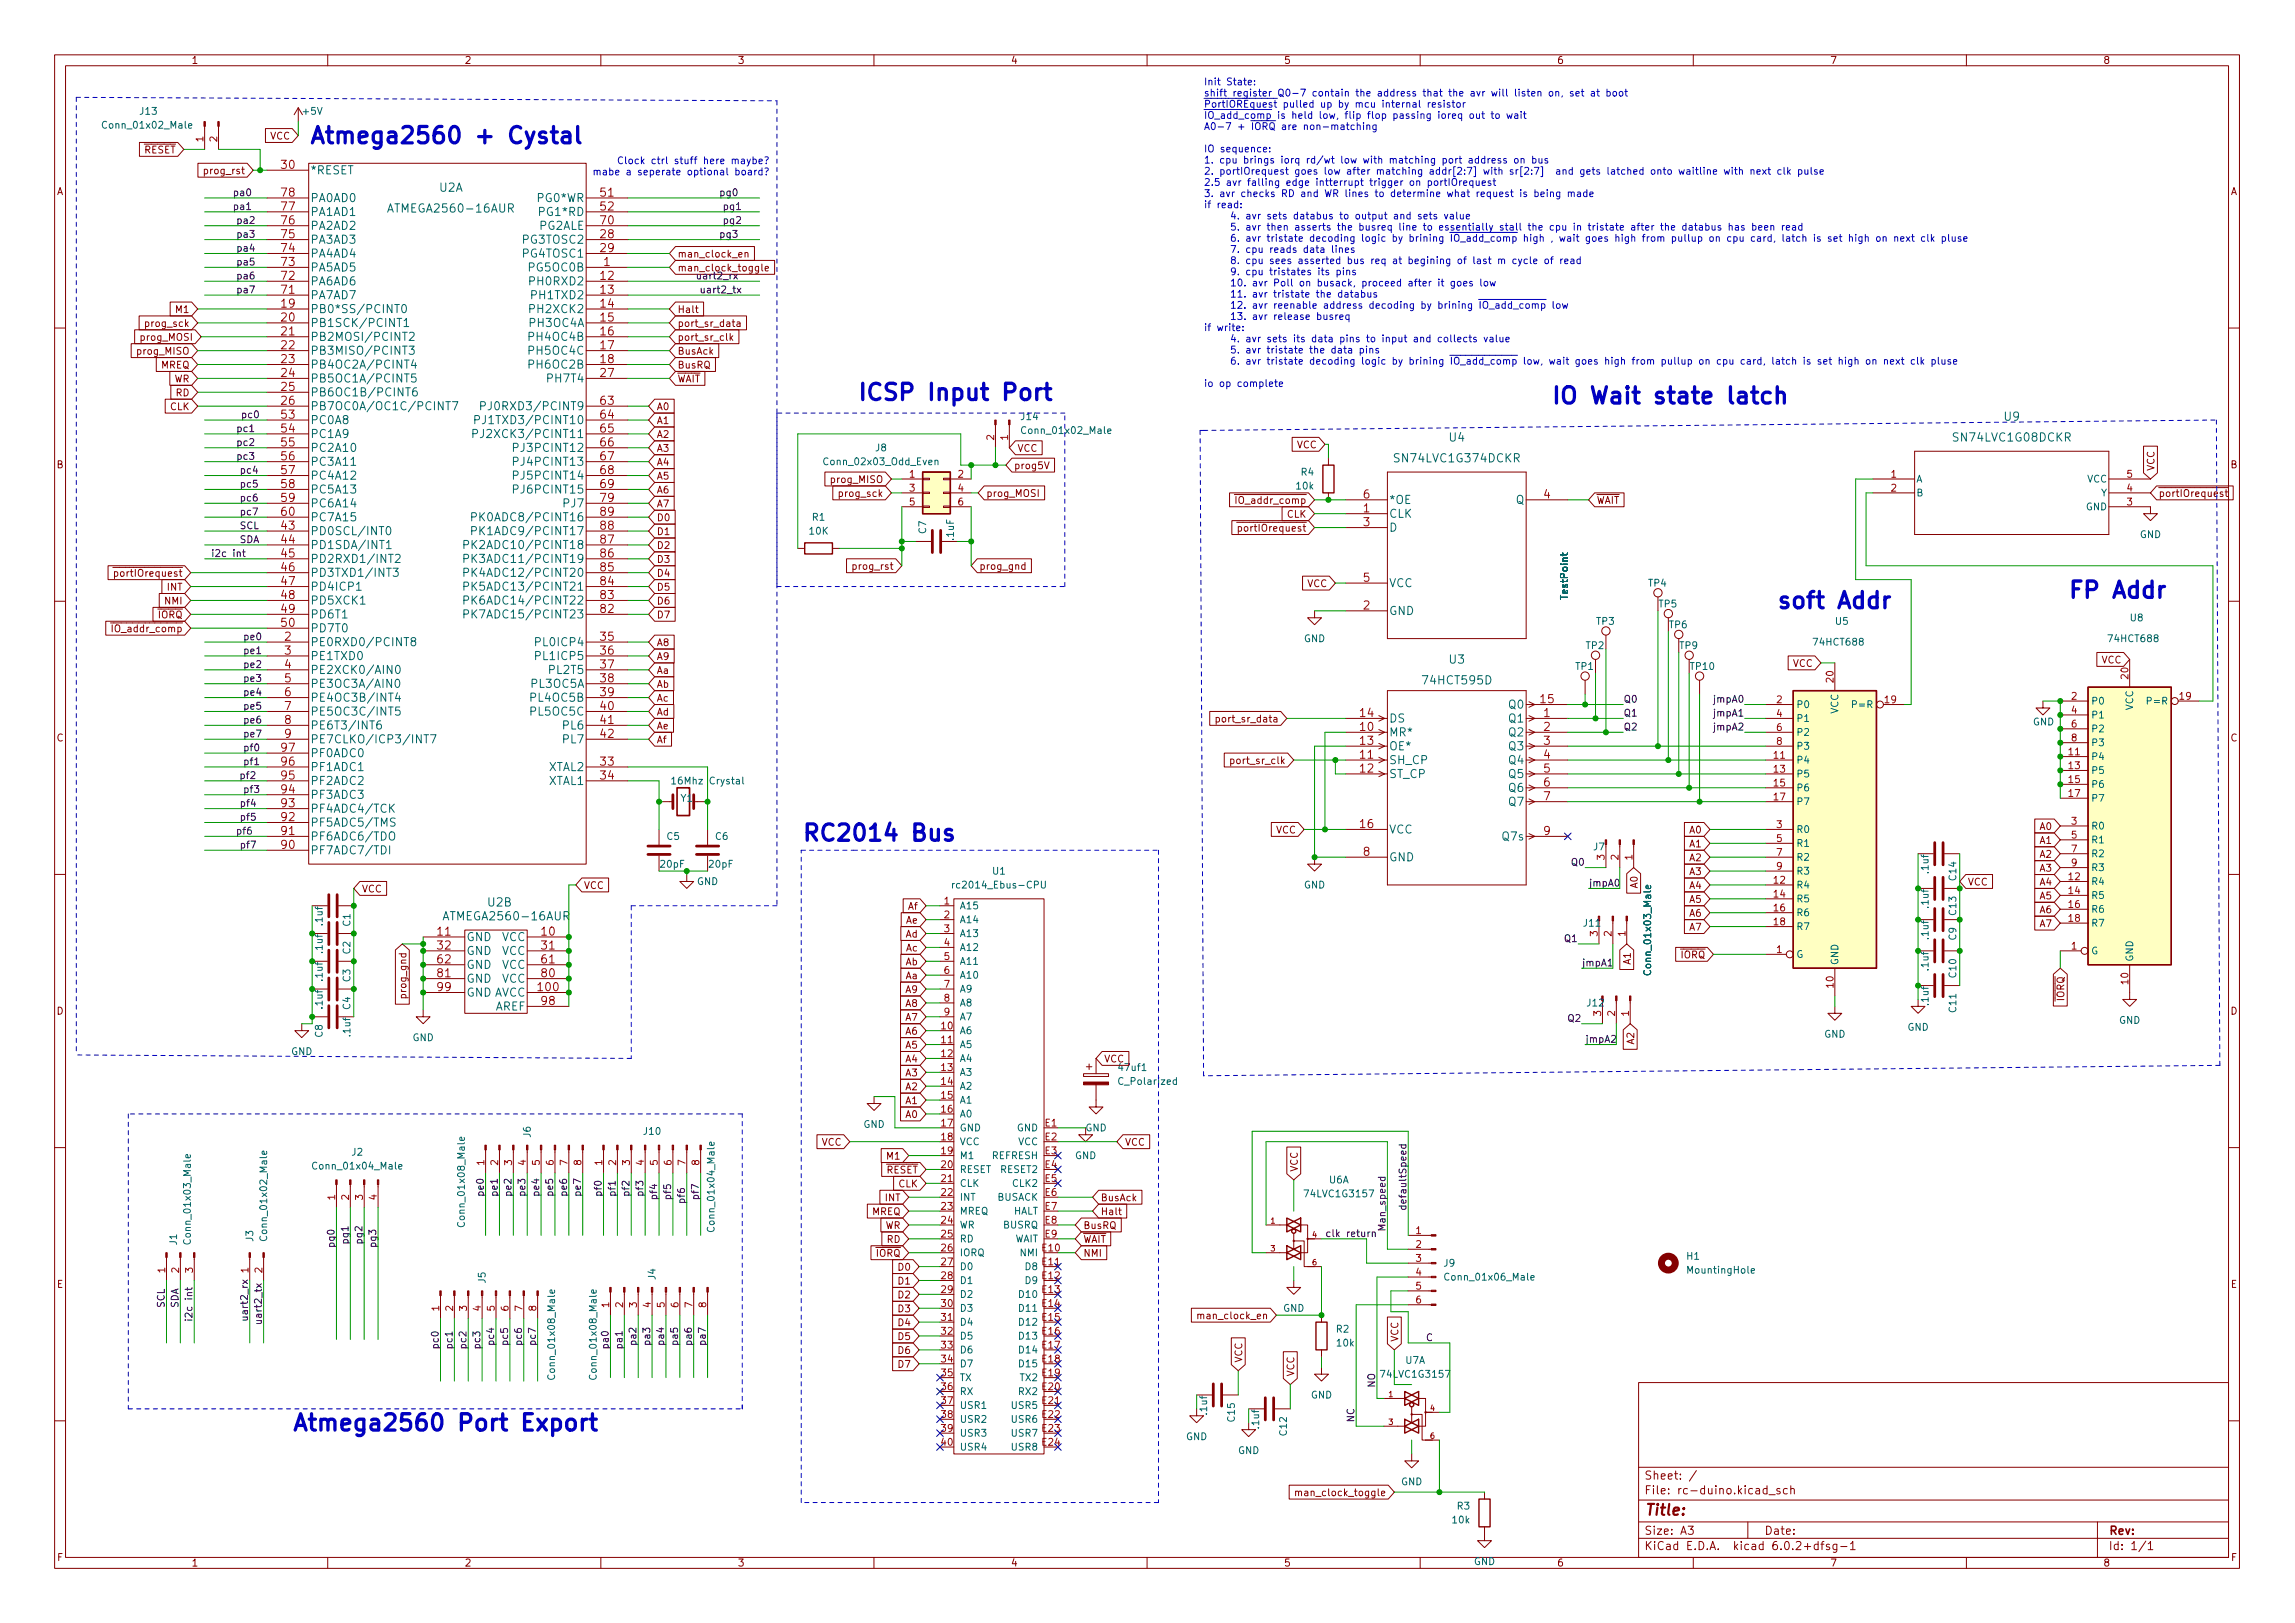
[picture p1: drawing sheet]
<svg xmlns="http://www.w3.org/2000/svg" width="420mm" height="297mm" viewBox="0 0 420 297" stroke-linecap="round" stroke-linejoin="round" font-family="sans-serif">
<defs><g id="words">
<g font-size="4.2" fill="#0000c2">
<text x="56.5" y="26.3">Atmega2560 + Cystal</text>
<text x="156.8" y="73.3">ICSP Input Port</text>
<text x="283.8" y="73.9">IO Wait state latch</text>
<text x="325.1" y="111.4">soft Addr</text>
<text x="378.5" y="109.5">FP Addr</text>
<text x="146.7" y="153.9">RC2014 Bus</text>
<text x="61.3" y="261.9">Atmega2560 Port Export</text>
</g>
<text font-size="2.8" fill="#840000" x="301" y="277.3">Title:</text>
<g font-size="2.1" fill="#a90000">
<text x="51.5" y="30.9">30</text>
<text x="51.5" y="36">78</text>
<text x="110" y="36">51</text>
<text x="51.5" y="41.1">76</text>
<text x="51.5" y="38.5">77</text>
<text x="110" y="38.5">52</text>
<text x="110" y="41.1">70</text>
<text x="51.5" y="46.1">74</text>
<text x="51.5" y="43.6">75</text>
<text x="110" y="43.6">28</text>
<text x="110" y="46.1">29</text>
<text x="51.5" y="53.8">71</text>
<text x="51.5" y="51.2">72</text>
<text x="51.5" y="48.7">73</text>
<text x="110" y="51.2">12</text>
<text x="110" y="53.8">13</text>
<text x="110.5" y="48.7">1</text>
<text x="51.5" y="56.3">19</text>
<text x="51.5" y="58.8">20</text>
<text x="110" y="56.3">14</text>
<text x="110" y="58.8">15</text>
<text x="51.5" y="61.4">21</text>
<text x="51.5" y="63.9">22</text>
<text x="110" y="61.4">16</text>
<text x="110" y="63.9">17</text>
<text x="51.5" y="66.5">23</text>
<text x="51.5" y="69">24</text>
<text x="51.5" y="71.5">25</text>
<text x="110" y="66.5">18</text>
<text x="110" y="69">27</text>
<text x="51.5" y="74.1">26</text>
<text x="51.5" y="76.6">53</text>
<text x="110" y="74.1">63</text>
<text x="110" y="76.6">64</text>
<text x="51.5" y="79.2">54</text>
<text x="51.5" y="81.7">55</text>
<text x="110" y="79.2">65</text>
<text x="110" y="81.7">66</text>
<text x="51.5" y="84.2">56</text>
<text x="51.5" y="86.8">57</text>
<text x="51.5" y="89.3">58</text>
<text x="110" y="84.2">67</text>
<text x="110" y="86.8">68</text>
<text x="110" y="89.3">69</text>
<text x="51.5" y="91.9">59</text>
<text x="51.5" y="94.4">60</text>
<text x="110" y="91.9">79</text>
<text x="110" y="94.4">89</text>
<text x="249.6" y="93.8">1</text>
<text x="249.6" y="91.2">6</text>
<text x="282.6" y="91.2">4</text>
<text x="51.5" y="96.9">43</text>
<text x="51.5" y="99.5">44</text>
<text x="110" y="99.5">87</text>
<text x="110" y="96.9">88</text>
<text x="249.6" y="96.3">3</text>
<text x="51.5" y="102">45</text>
<text x="51.5" y="104.6">46</text>
<text x="51.5" y="107.1">47</text>
<text x="110" y="107.1">84</text>
<text x="110" y="104.6">85</text>
<text x="110" y="102">86</text>
<text x="249.6" y="106.5">5</text>
<text x="51.5" y="109.6">48</text>
<text x="51.5" y="112.2">49</text>
<text x="110" y="112.2">82</text>
<text x="110" y="109.6">83</text>
<text x="249.6" y="111.5">2</text>
<text x="51.5" y="114.7">50</text>
<text x="52.1" y="117.3">2</text>
<text x="52.1" y="119.8">3</text>
<text x="110" y="117.3">35</text>
<text x="110" y="119.8">36</text>
<text x="52.1" y="122.3">4</text>
<text x="52.1" y="124.9">5</text>
<text x="110" y="122.3">37</text>
<text x="110" y="124.9">38</text>
<text x="52.1" y="127.4">6</text>
<text x="52.1" y="130">7</text>
<text x="110" y="127.4">39</text>
<text x="110" y="130">40</text>
<text x="249" y="131.2">14</text>
<text x="282" y="128.7">15</text>
<text x="282.6" y="131.2">1</text>
<text x="51.5" y="137.6">97</text>
<text x="52.1" y="132.5">8</text>
<text x="52.1" y="135">9</text>
<text x="110" y="132.5">41</text>
<text x="110" y="135">42</text>
<text x="249" y="133.8">10</text>
<text x="249" y="136.3">13</text>
<text x="282.6" y="133.8">2</text>
<text x="282.6" y="136.3">3</text>
<text x="51.5" y="142.7">95</text>
<text x="51.5" y="140.1">96</text>
<text x="110" y="140.1">33</text>
<text x="110" y="142.7">34</text>
<text x="249" y="138.8">11</text>
<text x="249" y="141.4">12</text>
<text x="282.6" y="138.8">4</text>
<text x="282.6" y="141.4">5</text>
<text x="282.6" y="143.9">6</text>
<text x="51.5" y="147.7">93</text>
<text x="51.5" y="145.2">94</text>
<text x="282.6" y="146.5">7</text>
<text x="51.5" y="155.4">90</text>
<text x="51.5" y="152.8">91</text>
<text x="51.5" y="150.3">92</text>
<text x="249" y="151.5">16</text>
<text x="282.6" y="152.8">9</text>
<text x="249.6" y="156.6">8</text>
<text x="80.1" y="171.2">11</text>
<text x="80.1" y="173.8">32</text>
<text x="99.2" y="171.2">10</text>
<text x="99.2" y="173.8">31</text>
<text x="80.1" y="176.3">62</text>
<text x="80.1" y="178.9">81</text>
<text x="99.2" y="176.3">61</text>
<text x="99.2" y="178.9">80</text>
<text x="80.1" y="181.4">99</text>
<text x="98.6" y="181.4">100</text>
<text x="99.2" y="183.9">98</text>
</g>
<g font-size="2.1" fill="#006464">
<text x="56.8" y="31.9">*RESET</text>
<text x="80.4" y="35.1">U2A</text>
<text x="56.8" y="39.5">PA1AD1</text>
<text x="56.8" y="37">PA0AD0</text>
<text x="71.8" y="38.9">ATMEGA2560-16AUR</text>
<text x="98.6" y="37">PG0*WR</text>
<text x="99.1" y="39.5">PG1*RD</text>
<text x="56.8" y="47.1">PA4AD4</text>
<text x="56.8" y="44.6">PA3AD3</text>
<text x="56.8" y="42.1">PA2AD2</text>
<text x="95.9" y="44.6">PG3TOSC2</text>
<text x="95.9" y="47.1">PG4TOSC1</text>
<text x="98.7" y="42.1">PG2ALE</text>
<text x="56.8" y="52.2">PA6AD6</text>
<text x="56.8" y="49.7">PA5AD5</text>
<text x="97.1" y="49.7">PG5OC0B</text>
<text x="97.4" y="52.2">PH0RXD2</text>
<text x="56.8" y="57.3">PB0*SS/PCINT0</text>
<text x="56.8" y="59.8">PB1SCK/PCINT1</text>
<text x="56.8" y="54.8">PA7AD7</text>
<text x="97.2" y="59.8">PH3OC4A</text>
<text x="97.4" y="57.3">PH2XCK2</text>
<text x="97.7" y="54.8">PH1TXD2</text>
<text x="56.8" y="62.4">PB2MOSI/PCINT2</text>
<text x="56.8" y="64.9">PB3MISO/PCINT3</text>
<text x="97.2" y="62.4">PH4OC4B</text>
<text x="97.2" y="64.9">PH5OC4C</text>
<text x="56.8" y="67.5">PB4OC2A/PCINT4</text>
<text x="56.8" y="70">PB5OC1A/PCINT5</text>
<text x="97.2" y="67.5">PH6OC2B</text>
<text x="100.6" y="70">PH7T4</text>
<text x="56.8" y="72.5">PB6OC1B/PCINT6</text>
<text x="56.8" y="75.1">PB7OC0A/OC1C/PCINT7</text>
<text x="56.8" y="77.6">PC0A8</text>
<text x="88.9" y="77.6">PJ1TXD3/PCINT10</text>
<text x="89.8" y="75.1">PJ0RXD3/PCINT9</text>
<text x="366.9" y="77">U9</text>
<text x="56.8" y="80.2">PC1A9</text>
<text x="56.8" y="82.7">PC2A10</text>
<text x="88.6" y="80.2">PJ2XCK3/PCINT11</text>
<text x="94.8" y="82.7">PJ3PCINT12</text>
<text x="265.3" y="80.8">U4</text>
<text x="357.9" y="80.8">SN74LVC1G08DCKR</text>
<text x="56.8" y="85.2">PC3A11</text>
<text x="56.8" y="87.8">PC4A12</text>
<text x="94.8" y="85.2">PJ4PCINT13</text>
<text x="94.8" y="87.8">PJ5PCINT14</text>
<text x="255.7" y="84.6">SN74LVC1G374DCKR</text>
<text x="56.8" y="90.3">PC5A13</text>
<text x="56.8" y="92.9">PC6A14</text>
<text x="56.8" y="95.4">PC7A15</text>
<text x="88.2" y="95.4">PK0ADC8/PCINT16</text>
<text x="94.8" y="90.3">PJ6PCINT15</text>
<text x="103.3" y="92.9">PJ7</text>
<text x="254.3" y="94.8">CLK</text>
<text x="254.3" y="92.2">*OE</text>
<text x="277.5" y="92.2">Q</text>
<text x="56.8" y="97.9">PD0SCL/INT0</text>
<text x="56.8" y="100.5">PD1SDA/INT1</text>
<text x="87" y="100.5">PK2ADC10/PCINT18</text>
<text x="88.2" y="97.9">PK1ADC9/PCINT17</text>
<text x="254.3" y="97.3">D</text>
<text x="56.8" y="103">PD2RXD1/INT2</text>
<text x="56.8" y="105.6">PD3TXD1/INT3</text>
<text x="87" y="105.6">PK4ADC12/PCINT20</text>
<text x="87" y="103">PK3ADC11/PCINT19</text>
<text x="254.3" y="107.5">VCC</text>
<text x="56.8" y="108.1">PD4ICP1</text>
<text x="56.8" y="110.6">PD5XCK1</text>
<text x="56.8" y="113.2">PD6T1</text>
<text x="87" y="113.2">PK7ADC15/PCINT23</text>
<text x="87" y="110.6">PK6ADC14/PCINT22</text>
<text x="87" y="108.1">PK5ADC13/PCINT21</text>
<text x="254.3" y="112.5">GND</text>
<text x="56.8" y="118.3">PE0RXD0/PCINT8</text>
<text x="56.8" y="115.7">PD7T0</text>
<text x="98.6" y="118.3">PL0ICP4</text>
<text x="56.8" y="120.8">PE1TXD0</text>
<text x="56.8" y="123.3">PE2XCK0/AIN0</text>
<text x="56.8" y="125.9">PE3OC3A/AIN0</text>
<text x="97.4" y="125.9">PL3OC5A</text>
<text x="98.6" y="120.8">PL1ICP5</text>
<text x="100.8" y="123.3">PL2T5</text>
<text x="260.8" y="125.3">74HCT595D</text>
<text x="265.3" y="121.4">U3</text>
<text x="56.8" y="128.4">PE4OC3B/INT4</text>
<text x="56.8" y="131">PE5OC3C/INT5</text>
<text x="97.4" y="128.4">PL4OC5B</text>
<text x="97.4" y="131">PL5OC5C</text>
<text x="276.4" y="129.7">Q0</text>
<text x="56.8" y="133.5">PE6T3/INT6</text>
<text x="56.8" y="136">PE7CLKO/ICP3/INT7</text>
<text x="103.2" y="133.5">PL6</text>
<text x="103.2" y="136">PL7</text>
<text x="254.3" y="134.8">MR*</text>
<text x="254.3" y="137.3">OE*</text>
<text x="254.3" y="132.2">DS</text>
<text x="276.4" y="132.2">Q1</text>
<text x="276.4" y="134.8">Q2</text>
<text x="276.4" y="137.3">Q3</text>
<text x="56.8" y="143.7">PF2ADC2</text>
<text x="56.8" y="141.1">PF1ADC1</text>
<text x="56.8" y="138.6">PF0ADC0</text>
<text x="100.5" y="141.1">XTAL2</text>
<text x="100.5" y="143.7">XTAL1</text>
<text x="254.3" y="139.9">SH_CP</text>
<text x="254.3" y="142.4">ST_CP</text>
<text x="276.4" y="139.9">Q4</text>
<text x="276.4" y="142.4">Q5</text>
<text x="56.8" y="148.7">PF4ADC4/TCK</text>
<text x="56.8" y="146.2">PF3ADC3</text>
<text x="276.4" y="144.9">Q6</text>
<text x="276.4" y="147.5">Q7</text>
<text x="56.8" y="153.8">PF6ADC6/TDO</text>
<text x="56.8" y="151.3">PF5ADC5/TMS</text>
<text x="254.3" y="152.6">VCC</text>
<text x="275.2" y="153.8">Q7s</text>
<text x="56.8" y="156.4">PF7ADC7/TDI</text>
<text x="254.3" y="157.6">GND</text>
<text x="89.3" y="165.9">U2B</text>
<text x="81.9" y="168.4">ATMEGA2560-16AUR</text>
<text x="85.3" y="172.2">GND</text>
<text x="91.9" y="172.2">VCC</text>
<text x="85.3" y="174.8">GND</text>
<text x="85.3" y="177.3">GND</text>
<text x="85.3" y="179.9">GND</text>
<text x="91.9" y="174.8">VCC</text>
<text x="91.9" y="177.3">VCC</text>
<text x="91.9" y="179.9">VCC</text>
<text x="85.3" y="182.4">GND AVCC</text>
<text x="90.6" y="184.9">AREF</text>
</g>
<g font-size="2.1" fill="#840000">
<text x="301" y="273.5">File: rc-duino.kicad_sch</text>
<text x="301" y="270.8">Sheet: /</text>
<text x="301" y="280.9">Size: A3</text>
<text x="323" y="280.9">Date:</text>
<text x="386" y="280.9">Rev:</text>
<text x="301" y="283.7">KiCad E.D.A. kicad 6.0.2+dfsg-1</text>
<text x="386" y="283.7">Id: 1/1</text>
</g>
<g font-size="1.8" fill="#840000">
<text x="35" y="11.7">1</text>
<text x="85" y="11.7">2</text>
<text x="135" y="11.7">3</text>
<text x="185" y="11.7">4</text>
<text x="235" y="11.7">5</text>
<text x="285" y="11.7">6</text>
<text x="335" y="11.7">7</text>
<text x="385" y="11.7">8</text>
<text x="25" y="28.1">~{RESET}</text>
<text x="49.4" y="25.5">VCC</text>
<text x="10.3" y="35.7">A</text>
<text x="37.8" y="31.9">prog_rst</text>
<text x="408.3" y="35.7">A</text>
<text x="124" y="47.1">man_clock_en</text>
<text x="124" y="49.7">man_clock_toggle</text>
<text x="26.9" y="59.8">prog_sck</text>
<text x="32.3" y="57.3">M1</text>
<text x="124" y="57.3">Halt</text>
<text x="124" y="59.8">port_sr_data</text>
<text x="25.3" y="64.9">prog_MISO</text>
<text x="26" y="62.4">prog_MOSI</text>
<text x="124" y="62.4">port_sr_clk</text>
<text x="124" y="64.9">BusAck</text>
<text x="29.5" y="67.4">MREQ</text>
<text x="31.8" y="70">WR</text>
<text x="124" y="70">~{WAIT}</text>
<text x="124" y="67.4">BusRQ</text>
<text x="31.1" y="75.1">CLK</text>
<text x="32.2" y="72.5">RD</text>
<text x="120.2" y="75.1">A0</text>
<text x="120.2" y="77.6">A1</text>
<text x="120.2" y="82.7">A3</text>
<text x="120.2" y="80.1">A2</text>
<text x="186.2" y="82.7">VCC</text>
<text x="237.4" y="82">VCC</text>
<text x="10.3" y="85.7">B</text>
<text x="120.2" y="85.2">A4</text>
<text x="120.2" y="87.8">A5</text>
<text x="152.3" y="88.4">prog_MISO</text>
<text x="185.6" y="85.9">prog5V</text>
<text x="394.4" y="86.2" transform="rotate(-90 394.4 86.2)">VCC</text>
<text x="408.3" y="85.7">B</text>
<text x="120.2" y="90.3">A6</text>
<text x="120.2" y="95.4">D0</text>
<text x="120.2" y="92.8">A7</text>
<text x="153.9" y="90.9">prog_sck</text>
<text x="180.5" y="90.9">prog_MOSI</text>
<text x="225.5" y="92.2">~{IO_addr_comp}</text>
<text x="235.6" y="94.7">CLK</text>
<text x="292.3" y="92.2">~{WAIT}</text>
<text x="395.1" y="90.9">~{portIOrequest}</text>
<text x="120.2" y="100.5">D2</text>
<text x="120.2" y="97.9">D1</text>
<text x="226.2" y="97.3">~{portIOrequest}</text>
<text x="20.4" y="105.5">~{portIOrequest}</text>
<text x="120.2" y="103">D3</text>
<text x="120.2" y="105.5">D4</text>
<text x="156.5" y="104.3">prog_rst</text>
<text x="179.2" y="104.3">prog_gnd</text>
<text x="239.3" y="107.4">VCC</text>
<text x="27.6" y="113.2">~{IORQ}</text>
<text x="30.3" y="110.6">NMI</text>
<text x="30.6" y="108.1">INT</text>
<text x="120.2" y="113.2">D7</text>
<text x="120.2" y="110.6">D6</text>
<text x="120.2" y="108.1">D5</text>
<text x="19.7" y="115.7">~{IO_addr_comp}</text>
<text x="120.2" y="118.2">A8</text>
<text x="120.2" y="123.3">Aa</text>
<text x="120.2" y="125.9">Ab</text>
<text x="120.2" y="120.8">A9</text>
<text x="328.2" y="122">VCC</text>
<text x="384.7" y="121.4">VCC</text>
<text x="120.2" y="130.9">Ad</text>
<text x="120.2" y="128.4">Ac</text>
<text x="10.3" y="135.7">C</text>
<text x="120.2" y="133.5">Ae</text>
<text x="120.2" y="136">Af</text>
<text x="223.4" y="132.2">port_sr_data</text>
<text x="408.3" y="135.7">C</text>
<text x="225.9" y="139.8">port_sr_clk</text>
<text x="233.6" y="152.5">VCC</text>
<text x="309.4" y="152.5">A0</text>
<text x="309.4" y="155.1">A1</text>
<text x="373.5" y="151.9">A0</text>
<text x="373.5" y="154.4">A1</text>
<text x="309.4" y="160.1">A3</text>
<text x="309.4" y="157.6">A2</text>
<text x="373.5" y="159.5">A3</text>
<text x="373.5" y="157">A2</text>
<text x="66.2" y="163.3">VCC</text>
<text x="106.8" y="162.7">VCC</text>
<text x="166.3" y="166.5">Af</text>
<text x="299.8" y="162.5" transform="rotate(-90 299.8 162.5)">A0</text>
<text x="309.4" y="165.2">A5</text>
<text x="309.4" y="162.7">A4</text>
<text x="309.4" y="167.8">A6</text>
<text x="360.2" y="162.1">VCC</text>
<text x="373.5" y="162.1">A4</text>
<text x="373.5" y="164.6">A5</text>
<text x="373.5" y="167.1">A6</text>
<text x="165.8" y="171.6">Ad</text>
<text x="165.9" y="169">Ae</text>
<text x="309.4" y="170.3">A7</text>
<text x="373.5" y="169.7">A7</text>
<text x="165.8" y="176.7">Ab</text>
<text x="165.9" y="174.1">Ac</text>
<text x="165.9" y="179.2">Aa</text>
<text x="298.5" y="176.4" transform="rotate(-90 298.5 176.4)">A1</text>
<text x="306.4" y="175.4">~{IORQ}</text>
<text x="10.3" y="185.7">D</text>
<text x="74.4" y="182.3" transform="rotate(-90 74.4 182.3)">prog_gnd</text>
<text x="165.9" y="184.3">A8</text>
<text x="165.9" y="181.7">A9</text>
<text x="377.9" y="184.5" transform="rotate(-90 377.9 184.5)">~{IORQ}</text>
<text x="408.3" y="185.7">D</text>
<text x="165.9" y="186.8">A7</text>
<text x="165.9" y="191.9">A5</text>
<text x="165.9" y="189.4">A6</text>
<text x="299.2" y="191.1" transform="rotate(-90 299.2 191.1)">A2</text>
<text x="165.9" y="197">A3</text>
<text x="165.9" y="194.4">A4</text>
<text x="202.1" y="194.4">VCC</text>
<text x="165.9" y="202.1">A1</text>
<text x="165.9" y="199.5">A2</text>
<text x="150.4" y="209.7">VCC</text>
<text x="165.9" y="204.6">A0</text>
<text x="205.9" y="209.7">VCC</text>
<text x="160.8" y="214.8">~{RESET}</text>
<text x="162.5" y="212.2">M1</text>
<text x="237.6" y="214.5" transform="rotate(-90 237.6 214.5)">VCC</text>
<text x="162.1" y="219.8">INT</text>
<text x="164.5" y="217.3">CLK</text>
<text x="201.5" y="219.8">BusAck</text>
<text x="159.6" y="222.4">MREQ</text>
<text x="162" y="224.9">WR</text>
<text x="162.4" y="227.5">RD</text>
<text x="198.3" y="227.5">~{WAIT}</text>
<text x="198.3" y="224.9">BusRQ</text>
<text x="201.5" y="222.4">Halt</text>
<text x="159" y="230">~{IORQ}</text>
<text x="164.6" y="232.5">D0</text>
<text x="198.3" y="230">NMI</text>
<text x="10.4" y="235.7">E</text>
<text x="164.6" y="237.6">D2</text>
<text x="164.6" y="235.1">D1</text>
<text x="408.4" y="235.7">E</text>
<text x="164.6" y="245.2">D5</text>
<text x="164.6" y="240.2">D3</text>
<text x="164.6" y="242.7">D4</text>
<text x="220.1" y="241.4">man_clock_en</text>
<text x="256" y="245.6" transform="rotate(-90 256 245.6)">VCC</text>
<text x="164.6" y="250.3">D7</text>
<text x="164.6" y="247.8">D6</text>
<text x="227.4" y="249.4" transform="rotate(-90 227.4 249.4)">VCC</text>
<text x="236.9" y="252" transform="rotate(-90 236.9 252)">VCC</text>
<text x="238.4" y="273.8">man_clock_toggle</text>
<text x="10.4" y="285.7">F</text>
<text x="35" y="286.7">1</text>
<text x="85" y="286.7">2</text>
<text x="135" y="286.7">3</text>
<text x="185" y="286.7">4</text>
<text x="235" y="286.7">5</text>
<text x="285" y="286.7">6</text>
<text x="335" y="286.7">7</text>
<text x="385" y="286.7">8</text>
<text x="408.4" y="285.7">F</text>
</g>
<g font-size="1.8" fill="#0000c2">
<text x="220.3" y="15.6">Init State:</text>
<text x="220.3" y="17.6">shift register Q0-7 contain the address that the avr will listen on, set at boot</text>
<text x="220.3" y="19.7">~{PortIOREquest} pulled up by mcu internal resistor</text>
<text x="220.3" y="21.7">~{IO_add_comp} is held low, flip flop passing ioreq out to wait</text>
<text x="220.3" y="23.8">A0-7 + ~{IORQ} are non-matching</text>
<text x="220.3" y="27.9">IO sequence:</text>
<text x="220.3" y="29.9">1. cpu brings iorq rd/wt low with matching port address on bus</text>
<text x="113.3" y="32.1">mabe a seperate optional board?</text>
<text x="117.2" y="30">Clock ctrl stuff here maybe?</text>
<text x="220.3" y="32">2. portIOrequest goes low after matching addr[2:7] with sr[2:7] and gets latched onto waitline with next clk pulse</text>
<text x="220.3" y="34">2.5 avr falling edge intterrupt trigger on portIOrequest</text>
<text x="220.3" y="36">3. avr checks RD and WR lines to determine what request is being made</text>
<text x="220.3" y="38.1">if read:</text>
<text x="220.8" y="40.1">4. avr sets databus to output and sets value</text>
<text x="220.8" y="42.2">5. avr then asserts the busreq line to essentially stall the cpu in tristate after the databus has been read</text>
<text x="220.8" y="44.2">6. avr tristate decoding logic by brining ~{IO_add_comp} high , wait goes high from pullup on cpu card, latch is set high on next clk pluse</text>
<text x="220.8" y="46.3">7. cpu reads data lines</text>
<text x="220.8" y="48.3">8. cpu sees asserted bus req at begining of last m cycle of read</text>
<text x="220.8" y="50.4">9. cpu tristates its pins</text>
<text x="220.8" y="52.4">10. avr Poll on busack, proceed after it goes low</text>
<text x="220.8" y="54.4">11. avr tristate the databus</text>
<text x="220.8" y="56.5">12. avr reenable address decoding by brining ~{IO_add_comp} low</text>
<text x="220.8" y="58.5">13. avr release busreq</text>
<text x="220.3" y="60.6">if write:</text>
<text x="220.8" y="62.6">4. avr sets its data pins to input and collects value</text>
<text x="220.8" y="64.7">5. avr tristate the data pins</text>
<text x="220.3" y="70.8">io op complete</text>
<text x="220.8" y="66.7">6. avr tristate decoding logic by brining ~{IO_add_comp} low, wait goes high from pullup on cpu card, latch is set high on next clk pluse</text>
</g>
<g font-size="1.8" fill="#006464">
<text x="19.3" y="23.5">Conn_01x02_Male</text>
<text x="25.7" y="21">J13</text>
<text x="55.6" y="21">+5V</text>
<text x="187" y="76.9">J14</text>
<text x="160.3" y="82.6">J8</text>
<text x="187.5" y="79.4">Conn_01x02_Male</text>
<text x="151.2" y="85.1">Conn_02x03_Odd_Even</text>
<text x="237.4" y="89.6">10k</text>
<text x="238.2" y="87">R4</text>
<text x="350.8" y="88.3">A</text>
<text x="382.1" y="88.3">VCC</text>
<text x="148.7" y="95.3">R1</text>
<text x="350.8" y="90.8">B</text>
<text x="381.9" y="93.4">GND</text>
<text x="384.6" y="90.8">Y</text>
<text x="148.2" y="97.8">10K</text>
<text x="169.5" y="97.6" transform="rotate(-90 169.5 97.6)">C7</text>
<text x="174.6" y="98.8" transform="rotate(-90 174.6 98.8)">.1uF</text>
<text x="391.7" y="98.5">GND</text>
<text x="301.8" y="107.4">TP4</text>
<text x="287" y="109.5" transform="rotate(-90 287 109.5)">TestPoint</text>
<text x="303.7" y="111.2">TP5</text>
<text x="390" y="113.7">U8</text>
<text x="238.7" y="117.5">GND</text>
<text x="290.4" y="118.8">TP2</text>
<text x="292.3" y="114.3">TP3</text>
<text x="305.6" y="115">TP6</text>
<text x="307.5" y="118.8">TP9</text>
<text x="332.3" y="118.1">74HCT688</text>
<text x="336.1" y="114.3">U5</text>
<text x="386.2" y="117.5">74HCT688</text>
<text x="288.5" y="122.6">TP1</text>
<text x="309.5" y="122.6">TP10</text>
<text x="328.8" y="129.6">P0</text>
<text x="336.5" y="130.6" transform="rotate(-90 336.5 130.6)">VCC</text>
<text x="339.5" y="129.6">P=R</text>
<text x="382.8" y="128.9">P0</text>
<text x="382.8" y="131.5">P1</text>
<text x="390.5" y="130" transform="rotate(-90 390.5 130)">VCC</text>
<text x="393.5" y="128.9">P=R</text>
<text x="328.8" y="132.1">P1</text>
<text x="328.8" y="134.7">P2</text>
<text x="328.8" y="137.2">P3</text>
<text x="372.2" y="132.8">GND</text>
<text x="382.8" y="134">P2</text>
<text x="382.8" y="136.6">P3</text>
<text x="123.6" y="143.5">16Mhz Crystal</text>
<text x="328.8" y="139.7">P4</text>
<text x="328.8" y="142.3">P5</text>
<text x="382.8" y="139.1">P4</text>
<text x="382.8" y="141.6">P5</text>
<text x="124.6" y="146.7">Y1</text>
<text x="328.8" y="144.8">P6</text>
<text x="328.8" y="147.4">P7</text>
<text x="382.8" y="144.2">P6</text>
<text x="382.8" y="146.7">P7</text>
<text x="122.1" y="153.7">C5</text>
<text x="131" y="153.7">C6</text>
<text x="291.8" y="155.6">J7</text>
<text x="328.8" y="152.4">R0</text>
<text x="328.8" y="155">R1</text>
<text x="382.8" y="151.8">R0</text>
<text x="382.8" y="154.3">R1</text>
<text x="121" y="158.8">20pF</text>
<text x="127.6" y="162">GND</text>
<text x="129.9" y="158.8">20pF</text>
<text x="181.7" y="160.1">U1</text>
<text x="328.8" y="157.5">R2</text>
<text x="328.8" y="160.1">R3</text>
<text x="353.1" y="159.7" transform="rotate(-90 353.1 159.7)">.1uf</text>
<text x="358.1" y="161.1" transform="rotate(-90 358.1 161.1)">C14</text>
<text x="382.8" y="162">R4</text>
<text x="382.8" y="156.9">R2</text>
<text x="382.8" y="159.4">R3</text>
<text x="175.3" y="162.6">rc2014_Ebus-CPU</text>
<text x="175.6" y="166.4">A15</text>
<text x="238.7" y="162.6">GND</text>
<text x="328.8" y="162.6">R4</text>
<text x="328.8" y="165.1">R5</text>
<text x="328.8" y="167.7">R6</text>
<text x="353.1" y="166.1" transform="rotate(-90 353.1 166.1)">.1uf</text>
<text x="358.1" y="167.4" transform="rotate(-90 358.1 167.4)">C13</text>
<text x="382.8" y="164.5">R5</text>
<text x="382.8" y="167">R6</text>
<text x="59.1" y="169.3" transform="rotate(-90 59.1 169.3)">.1uf</text>
<text x="64.1" y="169.5" transform="rotate(-90 64.1 169.5)">C1</text>
<text x="175.6" y="168.9">A14</text>
<text x="175.6" y="171.5">A13</text>
<text x="290" y="169.6">J11</text>
<text x="328.8" y="170.2">R7</text>
<text x="353.1" y="171.8" transform="rotate(-90 353.1 171.8)">.1uf</text>
<text x="358.1" y="172" transform="rotate(-90 358.1 172)">C9</text>
<text x="382.8" y="169.6">R7</text>
<text x="59.1" y="179.4" transform="rotate(-90 59.1 179.4)">.1uf</text>
<text x="59.1" y="174.3" transform="rotate(-90 59.1 174.3)">.1uf</text>
<text x="64.1" y="179.7" transform="rotate(-90 64.1 179.7)">C3</text>
<text x="64.1" y="174.6" transform="rotate(-90 64.1 174.6)">C2</text>
<text x="175.6" y="174">A12</text>
<text x="175.6" y="176.6">A11</text>
<text x="175.6" y="179.1">A10</text>
<text x="302.3" y="177.9" transform="rotate(-90 302.3 177.9)">Conn_01x03_Male</text>
<text x="328.8" y="175.3">G</text>
<text x="336.5" y="176.7" transform="rotate(-90 336.5 176.7)">GND</text>
<text x="353.1" y="177.5" transform="rotate(-90 353.1 177.5)">.1uf</text>
<text x="358.1" y="178.8" transform="rotate(-90 358.1 178.8)">C10</text>
<text x="382.8" y="174.7">G</text>
<text x="390.5" y="176.1" transform="rotate(-90 390.5 176.1)">GND</text>
<text x="59.1" y="184.5" transform="rotate(-90 59.1 184.5)">.1uf</text>
<text x="64.1" y="184.7" transform="rotate(-90 64.1 184.7)">C4</text>
<text x="175.6" y="181.6">A9</text>
<text x="175.6" y="184.2">A8</text>
<text x="290.6" y="184.2">J12</text>
<text x="358.1" y="185.2" transform="rotate(-90 358.1 185.2)">C11</text>
<text x="59.1" y="189.8" transform="rotate(-90 59.1 189.8)">C8</text>
<text x="64.1" y="189.6" transform="rotate(-90 64.1 189.6)">.1uf</text>
<text x="75.5" y="190.5">GND</text>
<text x="175.6" y="189.3">A6</text>
<text x="175.6" y="191.8">A5</text>
<text x="175.6" y="186.7">A7</text>
<text x="333.9" y="189.9">GND</text>
<text x="349.2" y="188.6">GND</text>
<text x="387.9" y="187.4">GND</text>
<text x="53.3" y="193.1">GND</text>
<text x="175.6" y="194.3">A4</text>
<text x="175.6" y="196.9">A3</text>
<text x="205" y="196">47uf1</text>
<text x="175.6" y="199.4">A2</text>
<text x="175.6" y="202">A1</text>
<text x="205.1" y="198.5">C_Polarized</text>
<text x="97.2" y="208.1" transform="rotate(-90 97.2 208.1)">J6</text>
<text x="117.9" y="207.7">J10</text>
<text x="158.1" y="206.4">GND</text>
<text x="175.6" y="204.5">A0</text>
<text x="175.6" y="207">GND</text>
<text x="175.6" y="209.6">VCC</text>
<text x="186.2" y="207">GND</text>
<text x="186.4" y="209.6">VCC</text>
<text x="198.7" y="207">GND</text>
<text x="57.7" y="214">Conn_01x04_Male</text>
<text x="64.4" y="211.5">J2</text>
<text x="175.6" y="212.1">M1</text>
<text x="175.6" y="214.7">RESET</text>
<text x="181.7" y="212.1">REFRESH</text>
<text x="183.2" y="214.7">RESET2</text>
<text x="196.8" y="212.1">GND</text>
<text x="175.6" y="217.2">CLK</text>
<text x="175.6" y="219.7">INT</text>
<text x="182.6" y="219.7">BUSACK</text>
<text x="185.5" y="217.2">CLK2</text>
<text x="239.2" y="219.1">74LVC1G3157</text>
<text x="243.3" y="216.6">U6A</text>
<text x="32.4" y="227.8" transform="rotate(-90 32.4 227.8)">J1</text>
<text x="34.9" y="227.2" transform="rotate(-90 34.9 227.2)">Conn_01x03_Male</text>
<text x="46.4" y="227.2" transform="rotate(-90 46.4 227.2)">J3</text>
<text x="48.9" y="226.5" transform="rotate(-90 48.9 226.5)">Conn_01x02_Male</text>
<text x="85.1" y="224" transform="rotate(-90 85.1 224)">Conn_01x08_Male</text>
<text x="130.8" y="224.9" transform="rotate(-90 130.8 224.9)">Conn_01x04_Male</text>
<text x="175.6" y="222.3">MREQ</text>
<text x="175.6" y="224.8">WR</text>
<text x="175.6" y="227.4">RD</text>
<text x="183.7" y="224.8">BUSRQ</text>
<text x="185.4" y="222.3">HALT</text>
<text x="185.6" y="227.4">WAIT</text>
<text x="175.6" y="229.9">IORQ</text>
<text x="175.6" y="232.4">D0</text>
<text x="186.9" y="229.9">NMI</text>
<text x="187.9" y="232.4">D8</text>
<text x="264.3" y="231.8">J9</text>
<text x="308.8" y="230.5">H1</text>
<text x="309.2" y="233.1">MountingHole</text>
<text x="88.9" y="234.8" transform="rotate(-90 88.9 234.8)">J5</text>
<text x="120" y="234.2" transform="rotate(-90 120 234.2)">J4</text>
<text x="175.6" y="235">D1</text>
<text x="175.6" y="237.5">D2</text>
<text x="186.9" y="237.5">D10</text>
<text x="187.9" y="235">D9</text>
<text x="265" y="234.4">Conn_01x06_Male</text>
<text x="175.6" y="240.1">D3</text>
<text x="175.6" y="242.6">D4</text>
<text x="175.6" y="245.1">D5</text>
<text x="186.9" y="240.1">D11</text>
<text x="186.9" y="242.6">D12</text>
<text x="186.9" y="245.1">D13</text>
<text x="234.9" y="240.1">GND</text>
<text x="244.7" y="243.9">R2</text>
<text x="101.6" y="251.9" transform="rotate(-90 101.6 251.9)">Conn_01x08_Male</text>
<text x="109.2" y="251.9" transform="rotate(-90 109.2 251.9)">Conn_01x08_Male</text>
<text x="175.6" y="247.7">D6</text>
<text x="175.6" y="250.2">D7</text>
<text x="186.9" y="247.7">D14</text>
<text x="186.9" y="250.2">D15</text>
<text x="244.8" y="246.4">10k</text>
<text x="257.3" y="249.6">U7A</text>
<text x="175.6" y="252.8">TX</text>
<text x="175.6" y="255.3">RX</text>
<text x="175.6" y="257.8">USR1</text>
<text x="185.4" y="257.8">USR5</text>
<text x="186.7" y="255.3">RX2</text>
<text x="186.9" y="252.8">TX2</text>
<text x="240" y="255.9">GND</text>
<text x="253.2" y="252.1">74LVC1G3157</text>
<text x="175.6" y="260.4">USR2</text>
<text x="175.6" y="262.9">USR3</text>
<text x="185.4" y="260.4">USR6</text>
<text x="185.4" y="262.9">USR7</text>
<text x="217.1" y="263.6">GND</text>
<text x="226.1" y="260.1" transform="rotate(-90 226.1 260.1)">C15</text>
<text x="235.6" y="262.7" transform="rotate(-90 235.6 262.7)">C12</text>
<text x="175.6" y="265.5">USR4</text>
<text x="185.4" y="265.5">USR8</text>
<text x="226.6" y="266.1">GND</text>
<text x="256.5" y="271.8">GND</text>
<text x="266" y="278.8">10k</text>
<text x="266.8" y="276.3">R3</text>
<text x="269.8" y="286.4">GND</text>
</g>
<g font-size="1.8" fill="#a90000">
<text x="37.2" y="25.9" transform="rotate(-90 37.2 25.9)">1</text>
<text x="39.8" y="25.9" transform="rotate(-90 39.8 25.9)">2</text>
<text x="182" y="80.5" transform="rotate(-90 182 80.5)">2</text>
<text x="184.5" y="80.5" transform="rotate(-90 184.5 80.5)">1</text>
<text x="166.5" y="87.4">1</text>
<text x="166.5" y="90">3</text>
<text x="175.4" y="87.4">2</text>
<text x="175.4" y="90">4</text>
<text x="346.2" y="87.4">1</text>
<text x="346.2" y="90">2</text>
<text x="389.4" y="90">4</text>
<text x="389.4" y="87.4">5</text>
<text x="166.5" y="92.5">5</text>
<text x="175.4" y="92.5">6</text>
<text x="389.4" y="92.5">3</text>
<text x="335.7" y="124.8" transform="rotate(-90 335.7 124.8)">20</text>
<text x="389.6" y="124.2" transform="rotate(-90 389.6 124.2)">20</text>
<text x="325.3" y="128.7">2</text>
<text x="325.3" y="131.2">4</text>
<text x="345.1" y="128.7">19</text>
<text x="379.2" y="128.1">2</text>
<text x="379.2" y="130.6">4</text>
<text x="399.1" y="128.1">19</text>
<text x="325.3" y="133.8">6</text>
<text x="325.3" y="136.3">8</text>
<text x="379.2" y="133.1">6</text>
<text x="379.2" y="135.7">8</text>
<text x="324.8" y="138.8">11</text>
<text x="324.8" y="141.4">13</text>
<text x="324.8" y="143.9">15</text>
<text x="378.7" y="138.2">11</text>
<text x="378.7" y="140.8">13</text>
<text x="378.7" y="143.3">15</text>
<text x="324.8" y="146.5">17</text>
<text x="378.7" y="145.8">17</text>
<text x="325.3" y="151.5">3</text>
<text x="325.3" y="154.1">5</text>
<text x="379.2" y="150.9">3</text>
<text x="379.2" y="153.5">5</text>
<text x="379.2" y="156">7</text>
<text x="293.8" y="157.4" transform="rotate(-90 293.8 157.4)">3</text>
<text x="296.3" y="157.4" transform="rotate(-90 296.3 157.4)">2</text>
<text x="298.8" y="157.4" transform="rotate(-90 298.8 157.4)">1</text>
<text x="324.8" y="161.7">12</text>
<text x="325.3" y="156.6">7</text>
<text x="325.3" y="159.2">9</text>
<text x="378.7" y="161.1">12</text>
<text x="379.2" y="158.5">9</text>
<text x="172.9" y="165.5">1</text>
<text x="324.8" y="164.2">14</text>
<text x="324.8" y="166.8">16</text>
<text x="378.7" y="163.6">14</text>
<text x="378.7" y="166.2">16</text>
<text x="172.9" y="168.1">2</text>
<text x="172.9" y="170.6">3</text>
<text x="172.9" y="173.1">4</text>
<text x="292.5" y="171.3" transform="rotate(-90 292.5 171.3)">3</text>
<text x="295" y="171.3" transform="rotate(-90 295 171.3)">2</text>
<text x="297.6" y="171.3" transform="rotate(-90 297.6 171.3)">1</text>
<text x="324.8" y="169.3">18</text>
<text x="378.7" y="168.7">18</text>
<text x="379.2" y="173.8">1</text>
<text x="172.9" y="175.7">5</text>
<text x="172.9" y="178.2">6</text>
<text x="325.3" y="174.4">1</text>
<text x="172.9" y="180.8">7</text>
<text x="172.9" y="183.3">8</text>
<text x="172.9" y="185.8">9</text>
<text x="293.1" y="185.9" transform="rotate(-90 293.1 185.9)">3</text>
<text x="295.7" y="185.9" transform="rotate(-90 295.7 185.9)">2</text>
<text x="298.2" y="185.9" transform="rotate(-90 298.2 185.9)">1</text>
<text x="335.7" y="180.7" transform="rotate(-90 335.7 180.7)">10</text>
<text x="389.6" y="180.1" transform="rotate(-90 389.6 180.1)">10</text>
<text x="172.4" y="188.4">10</text>
<text x="172.4" y="190.9">11</text>
<text x="172.4" y="193.5">12</text>
<text x="172.4" y="196">13</text>
<text x="172.4" y="198.5">14</text>
<text x="172.4" y="201.1">15</text>
<text x="172.4" y="203.6">16</text>
<text x="172.4" y="206.2">17</text>
<text x="172.4" y="208.7">18</text>
<text x="191.3" y="206.2">E1</text>
<text x="191.3" y="208.7">E2</text>
<text x="88.6" y="213.3" transform="rotate(-90 88.6 213.3)">1</text>
<text x="91.2" y="213.3" transform="rotate(-90 91.2 213.3)">2</text>
<text x="93.7" y="213.3" transform="rotate(-90 93.7 213.3)">3</text>
<text x="96.3" y="213.3" transform="rotate(-90 96.3 213.3)">4</text>
<text x="98.8" y="213.3" transform="rotate(-90 98.8 213.3)">5</text>
<text x="101.3" y="213.3" transform="rotate(-90 101.3 213.3)">6</text>
<text x="103.9" y="213.3" transform="rotate(-90 103.9 213.3)">7</text>
<text x="106.4" y="213.3" transform="rotate(-90 106.4 213.3)">8</text>
<text x="110.2" y="213.3" transform="rotate(-90 110.2 213.3)">1</text>
<text x="112.8" y="213.3" transform="rotate(-90 112.8 213.3)">2</text>
<text x="115.3" y="213.3" transform="rotate(-90 115.3 213.3)">3</text>
<text x="117.9" y="213.3" transform="rotate(-90 117.9 213.3)">4</text>
<text x="120.4" y="213.3" transform="rotate(-90 120.4 213.3)">5</text>
<text x="122.9" y="213.3" transform="rotate(-90 122.9 213.3)">6</text>
<text x="125.5" y="213.3" transform="rotate(-90 125.5 213.3)">7</text>
<text x="128" y="213.3" transform="rotate(-90 128 213.3)">8</text>
<text x="172.4" y="211.2">19</text>
<text x="172.4" y="213.8">20</text>
<text x="191.3" y="211.2">E3</text>
<text x="191.3" y="213.8">E4</text>
<text x="61.3" y="219.6" transform="rotate(-90 61.3 219.6)">1</text>
<text x="63.9" y="219.6" transform="rotate(-90 63.9 219.6)">2</text>
<text x="66.4" y="219.6" transform="rotate(-90 66.4 219.6)">3</text>
<text x="69" y="219.6" transform="rotate(-90 69 219.6)">4</text>
<text x="172.4" y="216.3">21</text>
<text x="172.4" y="218.9">22</text>
<text x="172.4" y="221.4">23</text>
<text x="191.3" y="216.3">E5</text>
<text x="191.3" y="218.9">E6</text>
<text x="191.3" y="221.4">E7</text>
<text x="172.4" y="223.9">24</text>
<text x="172.4" y="226.5">25</text>
<text x="191.3" y="223.9">E8</text>
<text x="191.3" y="226.5">E9</text>
<text x="259.2" y="225.8">1</text>
<text x="30.2" y="232.9" transform="rotate(-90 30.2 232.9)">1</text>
<text x="32.8" y="232.9" transform="rotate(-90 32.8 232.9)">2</text>
<text x="35.3" y="232.9" transform="rotate(-90 35.3 232.9)">3</text>
<text x="45.5" y="232.9" transform="rotate(-90 45.5 232.9)">1</text>
<text x="48" y="232.9" transform="rotate(-90 48 232.9)">2</text>
<text x="172.4" y="229">26</text>
<text x="172.4" y="231.6">27</text>
<text x="190.8" y="229">E10</text>
<text x="190.8" y="231.6">E11</text>
<text x="259.2" y="228.4">2</text>
<text x="259.2" y="230.9">3</text>
<text x="259.2" y="233.5">4</text>
<text x="80.4" y="239.9" transform="rotate(-90 80.4 239.9)">1</text>
<text x="82.9" y="239.9" transform="rotate(-90 82.9 239.9)">2</text>
<text x="85.5" y="239.9" transform="rotate(-90 85.5 239.9)">3</text>
<text x="88" y="239.9" transform="rotate(-90 88 239.9)">4</text>
<text x="90.6" y="239.9" transform="rotate(-90 90.6 239.9)">5</text>
<text x="93.1" y="239.9" transform="rotate(-90 93.1 239.9)">6</text>
<text x="95.6" y="239.9" transform="rotate(-90 95.6 239.9)">7</text>
<text x="98.2" y="239.9" transform="rotate(-90 98.2 239.9)">8</text>
<text x="111.5" y="239.3" transform="rotate(-90 111.5 239.3)">1</text>
<text x="114" y="239.3" transform="rotate(-90 114 239.3)">2</text>
<text x="116.6" y="239.3" transform="rotate(-90 116.6 239.3)">3</text>
<text x="119.1" y="239.3" transform="rotate(-90 119.1 239.3)">4</text>
<text x="121.7" y="239.3" transform="rotate(-90 121.7 239.3)">5</text>
<text x="124.2" y="239.3" transform="rotate(-90 124.2 239.3)">6</text>
<text x="126.7" y="239.3" transform="rotate(-90 126.7 239.3)">7</text>
<text x="129.3" y="239.3" transform="rotate(-90 129.3 239.3)">8</text>
<text x="172.4" y="234.1">28</text>
<text x="172.4" y="236.6">29</text>
<text x="172.4" y="239.2">30</text>
<text x="190.8" y="234.1">E12</text>
<text x="190.8" y="236.6">E13</text>
<text x="190.8" y="239.2">E14</text>
<text x="259.2" y="236">5</text>
<text x="259.2" y="238.5">6</text>
<text x="172.4" y="241.7">31</text>
<text x="172.4" y="244.3">32</text>
<text x="190.8" y="241.7">E15</text>
<text x="190.8" y="244.3">E16</text>
<text x="172.4" y="246.8">33</text>
<text x="172.4" y="249.3">34</text>
<text x="172.4" y="251.9">35</text>
<text x="190.8" y="246.8">E17</text>
<text x="190.8" y="249.3">E18</text>
<text x="190.8" y="251.9">E19</text>
<text x="172.4" y="254.4">36</text>
<text x="172.4" y="257">37</text>
<text x="190.8" y="254.4">E20</text>
<text x="190.8" y="257">E21</text>
<text x="172.4" y="259.5">38</text>
<text x="172.4" y="262">39</text>
<text x="190.8" y="259.5">E22</text>
<text x="190.8" y="262">E23</text>
<text x="172.4" y="264.6">40</text>
<text x="190.8" y="264.6">E24</text>
</g>
<g font-size="1.8" fill="#0f0f0f">
<text x="42.5" y="35.9">pa0</text>
<text x="132.1" y="35.9">pg0</text>
<text x="42.5" y="38.4">pa1</text>
<text x="43.2" y="41">pa2</text>
<text x="132.7" y="38.4">pg1</text>
<text x="132.7" y="41">pg2</text>
<text x="43.2" y="43.5">pa3</text>
<text x="43.2" y="46">pa4</text>
<text x="132.1" y="43.5">pg3</text>
<text x="43.2" y="48.6">pa5</text>
<text x="43.2" y="51.1">pa6</text>
<text x="43.2" y="53.7">pa7</text>
<text x="128.3" y="51.1">uart2_rx</text>
<text x="129" y="53.7">uart2_tx</text>
<text x="44.6" y="76.5">pc0</text>
<text x="43.2" y="81.6">pc2</text>
<text x="43.2" y="79.1">pc1</text>
<text x="43.2" y="84.1">pc3</text>
<text x="43.8" y="86.7">pc4</text>
<text x="43.8" y="89.2">pc5</text>
<text x="43.8" y="94.3">pc7</text>
<text x="43.8" y="91.8">pc6</text>
<text x="40" y="101.9">i2c int</text>
<text x="43.8" y="96.8">SCL</text>
<text x="43.8" y="99.4">SDA</text>
<text x="44.4" y="117.2">pe0</text>
<text x="44.4" y="119.7">pe1</text>
<text x="44.4" y="122.2">pe2</text>
<text x="44.4" y="124.8">pe3</text>
<text x="44.4" y="127.3">pe4</text>
<text x="44.4" y="129.9">pe5</text>
<text x="297.2" y="128.6">Q0</text>
<text x="297.2" y="131.1">Q1</text>
<text x="314" y="128.6">jmpA0</text>
<text x="314" y="131.1">jmpA1</text>
<text x="44.4" y="134.9">pe7</text>
<text x="44.4" y="132.4">pe6</text>
<text x="44.4" y="137.5">pf0</text>
<text x="297.2" y="133.7">Q2</text>
<text x="314" y="133.7">jmpA2</text>
<text x="44.3" y="142.6">pf2</text>
<text x="44.4" y="140">pf1</text>
<text x="43.8" y="147.6">pf4</text>
<text x="44.4" y="145.1">pf3</text>
<text x="43.7" y="152.7">pf6</text>
<text x="43.8" y="155.3">pf7</text>
<text x="43.8" y="150.2">pf5</text>
<text x="287.8" y="158.4">Q0</text>
<text x="290.8" y="162.2">jmpA0</text>
<text x="286.6" y="172.4">Q1</text>
<text x="289.6" y="176.9">jmpA1</text>
<text x="287.2" y="187">Q2</text>
<text x="290.2" y="190.8">jmpA2</text>
<text x="88.6" y="219.1" transform="rotate(-90 88.6 219.1)">pe0</text>
<text x="91.1" y="219.1" transform="rotate(-90 91.1 219.1)">pe1</text>
<text x="93.6" y="219.1" transform="rotate(-90 93.6 219.1)">pe2</text>
<text x="96.2" y="219.1" transform="rotate(-90 96.2 219.1)">pe3</text>
<text x="98.7" y="219.1" transform="rotate(-90 98.7 219.1)">pe4</text>
<text x="101.3" y="219.1" transform="rotate(-90 101.3 219.1)">pe5</text>
<text x="103.8" y="219.1" transform="rotate(-90 103.8 219.1)">pe6</text>
<text x="106.3" y="219.1" transform="rotate(-90 106.3 219.1)">pe7</text>
<text x="110.1" y="219.1" transform="rotate(-90 110.1 219.1)">pf0</text>
<text x="112.7" y="219.1" transform="rotate(-90 112.7 219.1)">pf1</text>
<text x="115.2" y="219.1" transform="rotate(-90 115.2 219.1)">pf2</text>
<text x="117.8" y="219.1" transform="rotate(-90 117.8 219.1)">pf3</text>
<text x="120.3" y="219.7" transform="rotate(-90 120.3 219.7)">pf4</text>
<text x="122.8" y="219.7" transform="rotate(-90 122.8 219.7)">pf5</text>
<text x="125.4" y="219.9" transform="rotate(-90 125.4 219.9)">pf6</text>
<text x="127.9" y="219.7" transform="rotate(-90 127.9 219.7)">pf7</text>
<text x="257.5" y="221.7" transform="rotate(-90 257.5 221.7)">defaultSpeed</text>
<text x="61.2" y="228" transform="rotate(-90 61.2 228)">pg0</text>
<text x="63.8" y="227.3" transform="rotate(-90 63.8 227.3)">pg1</text>
<text x="66.3" y="227.3" transform="rotate(-90 66.3 227.3)">pg2</text>
<text x="68.9" y="228" transform="rotate(-90 68.9 228)">pg3</text>
<text x="242.6" y="226.4">clk return</text>
<text x="253.7" y="225.5" transform="rotate(-90 253.7 225.5)">Man_speed</text>
<text x="30.1" y="239.4" transform="rotate(-90 30.1 239.4)">SCL</text>
<text x="32.7" y="239.4" transform="rotate(-90 32.7 239.4)">SDA</text>
<text x="35.2" y="242" transform="rotate(-90 35.2 242)">i2c int</text>
<text x="45.4" y="242" transform="rotate(-90 45.4 242)">uart2_rx</text>
<text x="47.9" y="242.6" transform="rotate(-90 47.9 242.6)">uart2_tx</text>
<text x="261" y="245.4">C</text>
<text x="80.3" y="247.1" transform="rotate(-90 80.3 247.1)">pc0</text>
<text x="82.8" y="247.1" transform="rotate(-90 82.8 247.1)">pc1</text>
<text x="85.4" y="247.1" transform="rotate(-90 85.4 247.1)">pc2</text>
<text x="87.9" y="247.1" transform="rotate(-90 87.9 247.1)">pc3</text>
<text x="90.5" y="246.4" transform="rotate(-90 90.5 246.4)">pc4</text>
<text x="93" y="246.4" transform="rotate(-90 93 246.4)">pc5</text>
<text x="95.5" y="246.4" transform="rotate(-90 95.5 246.4)">pc6</text>
<text x="98.1" y="246.4" transform="rotate(-90 98.1 246.4)">pc7</text>
<text x="111.4" y="247.1" transform="rotate(-90 111.4 247.1)">pa0</text>
<text x="114" y="247.1" transform="rotate(-90 114 247.1)">pa1</text>
<text x="116.5" y="246.4" transform="rotate(-90 116.5 246.4)">pa2</text>
<text x="119" y="246.4" transform="rotate(-90 119 246.4)">pa3</text>
<text x="121.6" y="246.4" transform="rotate(-90 121.6 246.4)">pa4</text>
<text x="124.1" y="246.4" transform="rotate(-90 124.1 246.4)">pa5</text>
<text x="126.7" y="246.4" transform="rotate(-90 126.7 246.4)">pa6</text>
<text x="129.2" y="246.4" transform="rotate(-90 129.2 246.4)">pa7</text>
<text x="251.7" y="254" transform="rotate(-90 251.7 254)">NO</text>
<text x="247.9" y="260.4" transform="rotate(-90 247.9 260.4)">NC</text>
</g>
<g font-size="1.8" fill="#009600">
<text x="353.1" y="183.9" transform="rotate(-90 353.1 183.9)">.1uf</text>
<text x="221" y="258.8" transform="rotate(-90 221 258.8)">.1uf</text>
<text x="230.5" y="261.3" transform="rotate(-90 230.5 261.3)">.1uf</text>
</g>
<g font-size="1.4" fill="#a90000">
<text x="232.7" y="223.9">1</text>
<text x="240.3" y="226.5">4</text>
<text x="232.7" y="229">3</text>
<text x="240.3" y="231.6">6</text>
<text x="254.2" y="255.7">1</text>
<text x="254.2" y="260.8">3</text>
<text x="261.9" y="258.2">4</text>
<text x="261.9" y="263.3">6</text>
</g>
</g></defs>
<g fill="none" stroke="#840000" stroke-width=".18">
<path d="M10 10h400v277h-400zM12 12h396v273h-396zM54.6 19.7l-.8 1.3M54.6 19.7v2.6M54.6 19.7l.8 1.3M60 10v2M110 10v2M160 10v2M210 10v2M260 10v2M310 10v2M360 10v2"/>
<path d="M25.5 26.1h7l1.2 1.2-1.2 1.3h-7zM36.2 29.9h9l1.2 1.3-1.2 1.2h-9zM37.5 23.1v4.2M40 23.1v4.2M48.6 23.5h4.9l1.1 1.3-1.1 1.3h-4.9zM48.9 31.2h7.6M48.9 36.2h7.6M48.9 38.8h7.6M56.5 29.9h50.8v128.3h-50.8zM107.3 36.2h7.6M107.3 38.8h7.6M25.5 57.8h9.6l1.1 1.3-1.1 1.3h-9.6z"/>
<path d="M31.2 55.3h3.9l1.1 1.3-1.1 1.2h-3.9zM48.9 48.9h7.6M48.9 51.5h7.6M48.9 54h7.6M48.9 56.6h7.6M48.9 59.1h7.6M48.9 43.9h7.6M48.9 46.4h7.6M48.9 41.3h7.6M107.3 48.9h7.6M107.3 51.5h7.6M107.3 54h7.6"/>
<path d="M107.3 56.6h7.6M107.3 59.1h7.6M107.3 43.9h7.6M107.3 46.4h7.6M107.3 41.3h7.6M123.7 47.7h18.1v2.5h-18.1l-1.1-1.3zM123.7 55.3h5.1v2.5h-5.1l-1.1-1.2zM123.7 45.1h14.4v2.6h-14.4l-1.1-1.3zM123.7 57.8h13v2.6h-13l-1.1-1.3zM127.3 56.4h.5M127.5 55.9v1.1l.3 .2M134 58.9h.5"/>
<path d="M134.2 58.5v1.1l.3 .2M134.9 59h.5l.1 .8M135.5 59.2l-.4 .1-.2 .2 .2 .3 .4-.1M136.4 46.3l.2-.1 .3 .1v.8M136.4 46.2v.9M138.9 48.8v1l-.3 .2h-.3M138.9 48.8h-.4l-.2 .2 .1 .5h.5M139.5 48.3v1.1l.2 .2M140.1 49.2l.6-.1-.1-.3h-.3l-.2 .1v.6h.5M10 60h2M24 62.9h11.1l1.1 1.3-1.1 1.2h-11.1zM24.7 60.4h11l1.1 1.2-1.1 1.3h-11z"/>
<path d="M28.6 65.4h6.5l1.1 1.3-1.1 1.3h-6.5zM30.2 73.1h4.9l1.1 1.2-1.1 1.3h-4.9zM31.1 68h4l1.1 1.3-1.1 1.2h-4zM31.3 70.5h3.8l1.1 1.3-1.1 1.3h-3.8zM48.9 61.6h7.6M48.9 64.2h7.6M48.9 66.7h7.6M48.9 69.3h7.6M48.9 71.8h7.6M48.9 74.3h7.6M48.9 76.9h7.6M48.9 79.4h7.6"/>
<path d="M107.3 61.6h7.6M107.3 64.2h7.6M107.3 66.7h7.6M107.3 69.3h7.6M107.3 74.3h7.6M107.3 76.9h7.6M107.3 79.4h7.6M119.9 78.1h3.5v2.6h-3.5l-1.2-1.3zM119.9 73.1h3.5v2.5h-3.5l-1.2-1.3zM119.9 75.6h3.5v2.5h-3.5l-1.2-1.2zM123.7 68h5.3v2.5h-5.3l-1.1-1.2zM123.7 65.4h7.3v2.6h-7.3l-1.1-1.3z"/>
<path d="M123.7 60.4h11.6v2.5h-11.6l-1.1-1.3zM123.7 62.9h7.9v2.5h-7.9l-1.1-1.2zM133.7 61v1.3M133.8 61.8l.4 .5M134.2 61.5l-.5 .4M182.2 77.7v4.3M184.8 77.7v4.3M408 60h2M48.9 97.2h7.6M48.9 99.7h7.6M48.9 82h7.6M48.9 84.5h7.6"/>
<path d="M48.9 87h7.6M48.9 89.6h7.6M48.9 92.1h7.6M48.9 94.7h7.6M107.3 97.2h7.6M107.3 99.7h7.6M107.3 82h7.6M107.3 84.5h7.6M107.3 87h7.6M107.3 89.6h7.6M107.3 92.1h7.6M107.3 94.7h7.6"/>
<path d="M119.9 88.3h3.5v2.5h-3.5l-1.2-1.2zM119.9 80.7h3.5v2.5h-3.5l-1.2-1.2zM119.9 93.4h3.7v2.5h-3.7l-1.2-1.2zM119.9 83.2h3.5v2.6h-3.5l-1.2-1.3zM119.9 90.8h3.5v2.6h-3.5l-1.2-1.3zM119.9 98.5h3.7v2.5h-3.7l-1.2-1.3zM119.9 95.9h3.7v2.6h-3.7l-1.2-1.3zM119.9 85.8h3.5v2.5h-3.5l-1.2-1.3zM151 86.4h11.1l1.1 1.3-1.1 1.2h-11.1zM152.5 88.9h9.6l1.1 1.3-1.1 1.3h-9.6zM165.1 87.7h3.8M165.1 90.2h3.8"/>
<path d="M165.1 92.7h3.8M167.6 99.1h2.8M168.9 92.6h1.3v.3h-1.3zM168.9 90.1h1.3v.2h-1.3zM168.9 87.5h1.3v.3h-1.3zM172.5 99.1h2.8M172.7 92.6h1.3v.3h-1.3zM172.7 90.1h1.3v.2h-1.3zM172.7 87.5h1.3v.3h-1.3zM174 87.7h3.8M174 90.2h3.8M174 92.7h3.8"/>
<path d="M180.2 88.9h11v2.6h-11l-1.1-1.3zM185.3 83.9h7.8v2.5h-7.8l-1.2-1.3zM185.9 80.7h4.9v2.5h-4.9l-1.1-1.2zM190.1 89.6v1.3M191.2 84.5l.4 1.3 .5-1.3M225.1 90.2h14.5l1.1 1.3-1.1 1.2h-14.5zM225.5 95.3h14.1l1.1 1.3-1.1 1.2h-14.1zM234.7 92.7h4.9l1.1 1.3-1.1 1.3h-4.9zM236.6 80h4.9l1.1 1.3-1.1 1.3h-4.9zM243.2 83.9v1.2M243.2 90.2v1.3M246.4 94h7.6"/>
<path d="M246.4 96.6h7.6M246.4 91.5h7.6M254 86.4h25.4v30.5h-25.4zM279.4 91.5h7.6M291.9 90.2h5.4v2.5h-5.4l-1.1-1.2zM342.9 87.7h7.6M342.9 90.2h7.6M350.5 82.6h35.6v15.2h-35.6zM386.1 92.7h7.6v1.3h-1.3l1.3 1.3 1.3-1.3h-1.3M386.1 87.7h7.6M386.1 90.2h7.6M392.4 81.7h2.6v4.9l-1.3 1.1-1.3-1.1z"/>
<path d="M394.8 88.9h14v2.6h-14l-1.1-1.3zM10 110h2M19.4 113.7h14.4l1.1 1.3-1.1 1.2h-14.4zM19.8 103.5h14l1.1 1.3-1.1 1.3h-14zM28 111.2h5.8l1.1 1.2-1.1 1.3h-5.8zM29.2 108.6h4.6l1.1 1.3-1.1 1.3h-4.6zM29.6 106.1h4.2l1.1 1.3-1.1 1.2h-4.2zM48.9 117.5h7.6M48.9 102.3h7.6M48.9 104.8h7.6M48.9 107.4h7.6M48.9 109.9h7.6"/>
<path d="M48.9 112.4h7.6M48.9 115h7.6M107.3 117.5h7.6M107.3 102.3h7.6M107.3 104.8h7.6M107.3 107.4h7.6M107.3 109.9h7.6M107.3 112.4h7.6M119.9 101h3.7v2.5h-3.7l-1.2-1.2zM119.9 116.2h3.5v2.6h-3.5l-1.2-1.3zM119.9 111.2h3.7v2.5h-3.7l-1.2-1.3zM119.9 118.8h3.5v2.5h-3.5l-1.2-1.2z"/>
<path d="M119.9 108.6h3.7v2.6h-3.7l-1.2-1.3zM119.9 106.1h3.7v2.5h-3.7l-1.2-1.2zM119.9 103.5h3.7v2.6h-3.7l-1.2-1.3zM146 100.4h1.3M152.4 100.4h1.3M155 102.3h9l1.1 1.2-1.1 1.3h-9zM178.9 102.3h9.9v2.5h-9.9l-1.1-1.3zM187.7 103.4h-.4l-.3 .2 .2 .5h.5M187.7 102.9v1.3M238.5 105.4h4.9l1.1 1.3-1.1 1.3h-4.9zM240.7 111.8v1.3h-1.3l1.3 1.2 1.2-1.2h-1.2M246.4 111.8h7.6"/>
<path d="M246.4 106.7h7.6M294 116.2v2.6M303.5 109.3v2.5M305.4 113.1v2.5M307.3 116.9v2.5M383.9 119.4h4.9l1.1 1.3-1.1 1.3h-4.9zM408 110h2M48.9 120.1h7.6M48.9 122.6h7.6M48.9 125.1h7.6M48.9 127.7h7.6M48.9 130.2h7.6"/>
<path d="M48.9 132.8h7.6M48.9 135.3h7.6M48.9 137.8h7.6M107.3 120.1h7.6M107.3 122.6h7.6M107.3 125.1h7.6M107.3 127.7h7.6M107.3 130.2h7.6M107.3 132.8h7.6M107.3 135.3h7.6M119.9 128.9h3.5v2.6h-3.5l-1.2-1.3zM119.9 121.3h3.5v2.6h-3.5l-1.2-1.3z"/>
<path d="M119.9 123.9h3.5v2.5h-3.5l-1.2-1.3zM119.9 126.4h3.4v2.5h-3.4l-1.2-1.2zM119.9 131.5h3.4v2.5h-3.4l-1.2-1.2zM119.9 134h3v2.6h-3l-1.2-1.3zM221.5 130.2h13l1.1 1.3-1.1 1.3h-13zM222.7 131.4l.3-.1 .3 .2-.2 .6h-.4M222.7 131.3v1.3M224.1 137.8h11.6l1.2 1.3-1.2 1.3h-11.6zM225.3 139l.4-.1 .2 .3-.1 .5h-.5M225.3 138.9v1.3M246.4 139.1h7.6M246.4 131.5h7.6"/>
<path d="M246.4 134h7.6M246.4 136.6h7.6M252.4 138.6l1.1 .5-1.1 .5M252.4 136.1l1.1 .5-1.1 .5M252.4 133.5l1.1 .5-1.1 .5M252.4 131l1.1 .5-1.1 .5M254 126.4h25.4v35.6h-25.4zM279.4 139.1h7.6M279.4 128.9h7.6M279.4 131.5h7.6M279.4 134h7.6M279.4 136.6h7.6"/>
<path d="M279.9 138.6l1.1 .5-1.1 .5M279.9 136.1l1.1 .5-1.1 .5M279.9 133.5l1.1 .5-1.1 .5M279.9 131l1.1 .5-1.1 .5M279.9 128.4l1.1 .5-1.1 .5M290.2 124.5v2.5M292.1 120.7v2.5M309.2 120.7v2.5M311.1 124.5v2.5M323.2 139.1h5.1M323.2 128.9h5.1M323.2 131.5h5.1"/>
<path d="M323.2 134h5.1M323.2 136.6h5.1M327.4 120.1h4.9l1.1 1.2-1.1 1.3h-4.9zM335.9 121.3v5.1M344.8 128.9h3.8M374 128.3v1.3h-1.3l1.3 1.2 1.3-1.2h-1.3M377.2 138.5h5.1M377.2 128.3h5.1M377.2 130.8h5.1M377.2 133.4h5.1M377.2 135.9h5.1M389.9 120.7v5.1"/>
<path d="M398.8 128.3h3.8M48.9 153.1h7.6M48.9 140.4h7.6M48.9 142.9h7.6M48.9 155.6h7.6M48.9 150.5h7.6M48.9 148h7.6M48.9 145.5h7.6M107.3 140.4h7.6M107.3 142.9h7.6M120.6 151.8v2.8M120.6 156.6v2.8"/>
<path d="M121.3 146.7h1.9M127 146.7h1.9M129.5 151.8v2.8M129.5 156.6v2.8M232.7 150.5h4.9l1.2 1.3-1.2 1.3h-4.9zM240.7 156.9v1.3h-1.3l1.3 1.2 1.2-1.2h-1.2M246.4 141.6h7.6M246.4 151.8h7.6M246.4 156.9h7.6M252.4 141.1l1.1 .5-1.1 .5M279.4 141.6h7.6M279.4 144.2h7.6"/>
<path d="M279.4 146.7h7.6M279.4 153.1h7.6M279.9 152.6l1.1 .5-1.1 .5M279.9 146.2l1.1 .5-1.1 .5M279.9 143.7l1.1 .5-1.1 .5M279.9 141.1l1.1 .5-1.1 .5M294 155v3.8M296.5 154.6v4.2M297.8 159.9l1.3-1.1 1.3 1.1v3.6h-2.6zM299.1 154.6v4.2M308.4 158.2h3.5l1.2 1.2-1.2 1.3h-3.5zM308.4 150.5h3.5l1.2 1.3-1.2 1.3h-3.5z"/>
<path d="M308.4 153.1h3.5l1.2 1.2-1.2 1.3h-3.5zM308.4 155.6h3.5l1.2 1.3-1.2 1.3h-3.5zM323.2 141.6h5.1M323.2 144.2h5.1M323.2 146.7h5.1M323.2 151.8h5.1M323.2 154.3h5.1M323.2 156.9h5.1M323.2 159.4h5.1M351.2 156.2h2.7M356 156.2h2.8M372.5 149.9h3.6l1.1 1.3-1.1 1.2h-3.6z"/>
<path d="M372.5 152.4h3.6l1.1 1.3-1.1 1.3h-3.6zM372.5 157.5h3.6l1.1 1.3-1.1 1.3h-3.6zM372.5 155h3.6l1.1 1.2-1.1 1.3h-3.6zM377.2 141h5.1M377.2 143.5h5.1M377.2 146.1h5.1M377.2 151.2h5.1M377.2 153.7h5.1M377.2 156.2h5.1M377.2 158.8h5.1M10 160h2M57.1 170.9h2.8"/>
<path d="M57.1 175.9h2.8M57.1 165.8h2.8M62 170.9h2.8M62 175.9h2.8M62 165.8h2.8M65.9 161.3h4.9v2.6h-4.9l-1.1-1.3zM72.4 173.9l1.3-1.1 1.2 1.1v9.9h-2.5zM77.5 174h7.6M77.5 171.5h7.6M77.5 176.6h7.6M77.5 179.1h7.6M85.1 170.2h11.4v15.3h-11.4z"/>
<path d="M96.5 174h7.6M96.5 171.5h7.6M96.5 176.6h7.6M96.5 179.1h7.6M106.5 160.7h4.9v2.5h-4.9l-1.1-1.2zM125.7 160.1v1.2h-1.2l1.2 1.3 1.3-1.3h-1.3M164.9 179.7h3.5l1.1 1.3-1.1 1.3h-3.5zM164.9 174.7h3.5l1.1 1.2-1.1 1.3h-3.5zM164.9 169.6h3.5l1.1 1.3-1.1 1.2h-3.5zM164.9 177.2h3.5l1.1 1.3-1.1 1.2h-3.5zM165 167h3.4l1.1 1.3-1.1 1.3h-3.4zM165 172.1h3.4l1.1 1.3-1.1 1.3h-3.4z"/>
<path d="M165.3 164.5h3.1l1.1 1.3-1.1 1.2h-3.1zM172.1 170.9h2.5M172.1 175.9h2.5M172.1 165.8h2.5M172.1 168.3h2.5M172.1 173.4h2.5M172.1 178.5h2.5M174.6 164.5h16.5v101.6h-16.5zM292.7 168.9v3.9M295.3 168.5v4.3M296.5 173.9l1.3-1.1 1.3 1.1v3.5h-2.6zM297.8 168.5v4.3"/>
<path d="M306.8 173.4h5.8l1.1 1.3-1.1 1.2h-5.8zM308.4 168.3h3.5l1.2 1.3-1.2 1.3h-3.5zM308.4 163.2h3.5l1.2 1.3-1.2 1.3h-3.5zM308.4 160.7h3.5l1.2 1.3-1.2 1.2h-3.5zM308.4 165.8h3.5l1.2 1.2-1.2 1.3h-3.5zM323.2 174.7h3.8M323.2 162h5.1M323.2 164.5h5.1M323.2 167h5.1M323.2 169.6h5.1M335.9 177.2v5.1M351.2 174h2.7"/>
<path d="M351.2 162.6h2.7M351.2 168.3h2.7M356 174h2.8M356 162.6h2.8M356 168.3h2.8M359.9 160.1h4.9v2.5h-4.9l-1.1-1.3zM372.5 160.1h3.6l1.1 1.2-1.1 1.3h-3.6zM372.5 162.6h3.6l1.1 1.3-1.1 1.2h-3.6zM372.5 165.1h3.6l1.1 1.3-1.1 1.3h-3.6zM372.5 167.7h3.6l1.1 1.2-1.1 1.3h-3.6zM375.9 178.3l1.3-1.1 1.3 1.1v5.8h-2.6zM377.2 174h3.8"/>
<path d="M377.2 161.3h5.1M377.2 163.9h5.1M377.2 166.4h5.1M377.2 168.9h5.1M389.9 176.6v6.3h-1.3l1.3 1.3 1.3-1.3h-1.3M408 160h2M55.2 187.4v1.2h1.3l-1.3 1.3-1.2-1.3h1.2M57.1 181h2.8M57.1 186.1h2.8M62 181h2.8M62 186.1h2.8M77.5 184.8v1.3h1.2l-1.2 1.3-1.3-1.3h1.3"/>
<path d="M77.5 181.6h7.6M96.5 181.6h7.6M96.5 184.2h7.6M164.9 184.8h3.5l1.1 1.3-1.1 1.3h-3.5zM164.9 182.3h3.5l1.1 1.3-1.1 1.2h-3.5zM164.9 189.9h3.5l1.1 1.3-1.1 1.2h-3.5zM164.9 195h3.5l1.1 1.3-1.1 1.2h-3.5zM164.9 187.4h3.5l1.1 1.2-1.1 1.3h-3.5zM164.9 192.4h3.5l1.1 1.3-1.1 1.3h-3.5zM164.9 197.5h3.5l1.1 1.3-1.1 1.3h-3.5zM172.1 181h2.5M172.1 186.1h2.5"/>
<path d="M172.1 191.2h2.5M172.1 183.6h2.5M198.4 196.5h4.5v.5h-4.5zM198.9 195.2h1M199.4 194.7v1M200.7 198.5v4.1h1.2l-1.2 1.3-1.3-1.3h1.3M200.7 193.7v2.8M201.8 192.4h4.9v2.6h-4.9l-1.1-1.3zM293.4 183.6v3.8M295.9 183.1v4.3M297.2 188.5l1.2-1.1 1.3 1.1v3.5h-2.5zM298.4 183.1v4.3"/>
<path d="M335.9 184.2v1.3h-1.3l1.3 1.2 1.3-1.2h-1.3M351.2 182.9v1.3h1.2l-1.2 1.3-1.3-1.3h1.3M351.2 180.4h2.7M356 180.4h2.8M10 210h2M61.6 216.8v4.2M64.1 216.8v4.2M66.7 216.8v4.2M69.2 216.8v4.2M88.9 210.5v4.2M91.4 210.5v4.2M94 210.5v4.2"/>
<path d="M96.5 210.5v4.2M99.1 210.5v4.2M101.6 210.5v4.2M104.1 210.5v4.2M106.7 210.5v4.2M110.5 210.5v4.2M113 210.5v4.2M115.6 210.5v4.2M118.1 210.5v4.2M120.6 210.5v4.2M123.2 210.5v4.2M125.7 210.5v4.2"/>
<path d="M128.3 210.5v4.2M149.6 207.7h4.9l1.1 1.3-1.1 1.2h-4.9zM160 200.7v1.3h1.3l-1.3 1.2-1.3-1.2h1.3M161.1 217.8h4.2l1.1 1.3-1.1 1.3h-4.2zM161.3 210.2h4l1.1 1.3-1.1 1.3h-4zM161.4 212.8h7l1.1 1.2-1.1 1.3h-7zM163.6 215.3h4.8l1.1 1.3-1.1 1.2h-4.8zM164.9 200.1h3.5l1.1 1.2-1.1 1.3h-3.5zM164.9 202.6h3.5l1.1 1.3-1.1 1.2h-3.5zM172.1 216.6h2.5M198.8 206.4v1.3h1.2l-1.2 1.3-1.3-1.3h1.3M201.1 217.8h8v2.6h-8l-1.1-1.3z"/>
<path d="M205.6 207.7h4.9v2.5h-4.9l-1.1-1.2zM235.6 209.9h2.5v4.9l-1.2 1.1-1.3-1.1zM408 210h2M30.5 230.1v4.3M33 230.1v4.3M35.6 230.1v4.3M45.7 230.1v4.3M48.3 230.1v4.3M80.6 237.1v4.2M83.2 237.1v4.2M85.7 237.1v4.2M88.3 237.1v4.2"/>
<path d="M90.8 237.1v4.2M93.3 237.1v4.2M95.9 237.1v4.2M98.4 237.1v4.2M111.8 236.5v4.2M114.3 236.5v4.2M116.8 236.5v4.2M119.4 236.5v4.2M121.9 236.5v4.2M124.5 236.5v4.2M127 236.5v4.2M129.5 236.5v4.2"/>
<path d="M158.8 220.4h6.5l1.1 1.3-1.1 1.2h-6.5zM159.5 228h5.8l1.1 1.3-1.1 1.2h-5.8zM161.3 222.9h4l1.1 1.3-1.1 1.3h-4zM161.4 225.5h3.9l1.1 1.2-1.1 1.3h-3.9zM163.4 235.6h3.8l1.1 1.3-1.1 1.3h-3.8zM163.4 238.2h3.8l1.1 1.2-1.1 1.3h-3.8zM163.4 233.1h3.8l1.1 1.3-1.1 1.2h-3.8zM163.4 230.5h3.8l1.1 1.3-1.1 1.3h-3.8zM198 225.5h5.3v2.5h-5.3l-1.2-1.3zM198 222.9h7.3v2.6h-7.3l-1.2-1.3zM198 228h4.6v2.5h-4.6l-1.2-1.2zM201.1 220.4h5.2v2.5h-5.2l-1.1-1.2z"/>
<path d="M204.8 221.5h.5M205 221v1.1l.3 .2M218.1 239.4h14.5l1.1 1.3-1.1 1.3h-14.5zM231.8 229.3h3.8M231.8 224.2h3.8M236.9 225.7v2.9M236.9 227.1h1.9v4.7h3.1M236.9 234.4v1.2h-1.3l1.3 1.3 1.2-1.3h-1.2M238.1 224.2h1.3v5.1h-1.3M239.4 226.7h2.5M257.8 238.8h4.2M257.8 236.3h4.2"/>
<path d="M257.8 233.7h4.2M257.8 231.2h4.2M257.8 228.6h4.2M257.8 226.1h4.2M163.4 248.3h3.8l1.1 1.3-1.1 1.3h-3.8zM163.4 245.8h3.8l1.1 1.3-1.1 1.2h-3.8zM163.4 243.2h3.8l1.1 1.3-1.1 1.3h-3.8zM163.4 240.7h3.8l1.1 1.3-1.1 1.2h-3.8zM172.1 242h2.5M219.1 257.8v1.3h-1.3l1.3 1.3 1.2-1.3h-1.2M219.1 255.3h2.8M219.3 240.6l.2-.1 .3 .1v.8"/>
<path d="M219.3 240.5v.9M223.9 255.3h2.8M225.4 244.9h2.6v4.9l-1.3 1.1-1.3-1.1zM228.6 257.8h2.8M233.4 257.8h2.8M234.9 247.4h2.6v4.9l-1.3 1.1-1.3-1.1zM241.9 250.2v1.3h-1.2l1.2 1.3 1.3-1.3h-1.3M241.9 240.7v1.3M241.9 247.1v1.2M253.4 255.9h3.8M254 241h2.5v4.9l-1.2 1.2-1.3-1.2zM258.4 257.5v2.9"/>
<path d="M258.4 258.9h1.9v4.7h3.2M259.7 255.9h1.3v5.1h-1.3M261 258.5h2.5M300 253h108v32h-108zM10 260h2M228.6 260.4v1.3h-1.3l1.3 1.2 1.3-1.2h-1.3M236 271.8h18.2l1.1 1.3-1.1 1.3h-18.2zM237.2 273l.2-.1 .3 .1v.8M237.2 272.9v.9M237.7 273.1l.2-.2 .3 .1 .1 .8M252.9 273.3l.6-.1v-.2l-.4-.1-.2 .2 .1 .6h.5M253.4 261h3.8"/>
<path d="M258.4 266.1v1.3h-1.2l1.2 1.2 1.3-1.2h-1.3M271.8 279.4v2.6h-1.3l1.3 1.2 1.2-1.2h-1.2M271.8 273.1v1.3M300 278.5h108M300 274.5h108M300 268.5h108M309.1 279.3h.9l-.5 .6 .4 .1v.7l-.2 .1h-.4l-.2-.1M310.6 269.1l-1.3 2M320 278.5v3M323.8 273.6h1.2M325.9 272.5l-.4-.1-.2 .2 .1 .2 .5 .2v.3h-.6M327.2 272.5l-.4-.1-.3 .3v.4l.1 .2h.6"/>
<path d="M327.9 272.6l.2-.2 .3 .1 .1 .9M327.9 271.9v1.5M384 278.5v6.5M408 260h2M60 285v2M110 285v2M160 285v2M210 285v2M260 285v2M300 281.5h108M310 285v2M332.9 282.7l-.5-.1-.3 .3v.4l.2 .2h.6"/>
<path d="M332.9 282.1v1.5M333.4 282.6h.5M333.9 282.1l-.3 .2v1.3M334.9 282.7l-.3-.1-.2 .2v.2l.5 .2v.3h-.5M336.3 282.6v1.2l-.3 .3-.4-.1M336.3 282.7l-.4-.1-.3 .3v.4l.1 .2h.6M337 283h1.1M338.8 282.5l.4-.4v1.5M338.8 283.6h.8M360 285v2M392.9 282l-1.3 2M393.3 282.5l.4-.4v1.5"/>
<path d="M393.3 283.6h.8"/>
<circle cx="292.1" cy="119.9" r=".76"/>
<circle cx="294" cy="115.5" r=".76"/>
<circle cx="303.5" cy="108.5" r=".76"/>
<circle cx="305.4" cy="112.3" r=".76"/>
<circle cx="307.3" cy="116.1" r=".76"/>
<circle cx="309.2" cy="119.9" r=".76"/>
<circle cx="290.2" cy="123.7" r=".76"/>
<circle cx="311.2" cy="123.7" r=".76"/>
<circle cx="344.2" cy="128.9" r=".63"/>
<circle cx="398.1" cy="128.3" r=".63"/>
<circle cx="327.7" cy="174.7" r=".63"/>
<circle cx="381.6" cy="174" r=".63"/>
<circle cx="236.9" cy="227.1" r=".13"/>
<circle cx="239.4" cy="226.7" r=".13"/>
<circle cx="258.4" cy="258.9" r=".13"/>
<circle cx="261" cy="258.5" r=".13"/>
</g>
<g fill="none" stroke="#840000" stroke-width=".51">
<path d="M170.7 97.1v4M172.2 97.1v4M118.6 156.4h4.1M118.6 154.8h4.1M123.2 145.5v2.5M127 145.5v2.5M127.5 156.4h4.1M127.5 154.8h4.1M354.2 154.2v4.1M355.7 154.2v4.1M60.2 163.7v4.1M60.2 168.8v4.1"/>
<path d="M60.2 173.9v4.1M60.2 179v4M61.7 163.7v4.1M61.7 168.8v4.1M61.7 173.9v4.1M61.7 179v4M354.2 160.6v4M354.2 166.3v4M354.2 172v4.1M354.2 178.3v4.1M355.7 160.6v4M355.7 166.3v4"/>
<path d="M355.7 172v4.1M355.7 178.3v4.1M60.2 184.1v4M61.7 184.1v4M222.1 253.3v4M223.6 253.3v4M231.6 255.8v4.1M233.2 255.8v4.1"/>
</g>
<g fill="#ffffc2" stroke="#ffffc2" stroke-width=".18">
<path d="M382.3 125.8h15.2v50.8h-15.2z"/>
<path d="M328.3 126.4h15.2v50.8h-15.2z"/>
<path d="M168.9 86.4h5.1v7.6h-5.1z"/>
</g>
<g fill="none" stroke="#840000" stroke-width=".25">
<path d="M147.3 99.4h5.1v2h-5.1zM168.9 86.4h5.1v7.6h-5.1zM242.2 85.1h2v5.1h-2zM328.3 126.4h15.2v50.8h-15.2zM382.3 125.8h15.2v50.8h-15.2zM235.6 229.3l1.3 .6-1.3 .6zM235.6 228l1.3 .6-1.3 .7zM235.6 224.2l1.3 .6-1.3 .7zM235.6 222.9l1.3 .7-1.3 .6zM236.9 229.9l1.2-.6v1.2zM236.9 228.6l1.2-.6v1.3zM236.9 224.8l1.2-.6v1.3z"/>
<path d="M236.9 223.6l1.2-.7v1.3zM240.9 242h2.1v5.1h-2.1zM257.2 259.8l1.2 .6-1.2 .6zM257.2 255.9l1.2 .7-1.2 .6zM257.2 254.7l1.2 .6-1.2 .6zM258.4 256.6l1.3-.7v1.3zM258.4 255.3l1.3-.6v1.2zM257.2 261l1.2 .7-1.2 .6zM258.4 261.7l1.3-.7v1.3zM258.4 260.4l1.3-.6v1.2zM270.8 274.4h2v5h-2z"/>
<circle cx="236.9" cy="225.3" r=".38"/>
<circle cx="258.4" cy="257.1" r=".38"/>
</g>
<g fill="none" stroke="#006464" stroke-width=".18">
<path d="M34.5 23l.6-.1v-.2l-.4-.1-.2 .2 .1 .6h.5M71 38.8l.5-1.5 .5 1.5M93.1 38.1l.7-.1 .2-.2-.1-.4-.2-.1h-.6v1.5M93.5 38.1l.5 .7M72.3 55.7h.8M72.7 58.3h.8M73.8 55.8l.1-.1a.8 .8 0 0 1 .5 .8 .8 .8 0 0 1-.5 .7 1 1 0 0 1-.1-1.4zM74 58.7l.4-.4v1.5M74 59.8h.8M74.3 71h.8M74.9 63.4h.9l-.5 .5 .5 .2v.6l-.3 .1h-.4l-.2-.1M75 61l.5-.2 .3 .2v.2l-.9 1.1h.9"/>
<path d="M75.7 65.8l-.4 1.1h1M76 66.4v1M76.1 68.4h-.7l-.1 .7 .2-.1 .5 .1 .2 .2-.1 .5-.2 .1-.6-.1M76.3 71a.59 .59 0 0 0-.8 .6v.6l.2 .2 .4 .1 .2-.2 .1-.5-.1-.2-.5-.1-.3 .3M81.6 73.5h.9M82 73.5v1.5M82.8 73.5h1l-.6 1.5M86.6 79.4l.7-.1 .1-.2v-.4l-.3-.1h-.5v1.5M86.9 76.8h.7l.2-.2-.1-.4-.2-.1h-.6v1.4M88 74.3l.7-.1 .2-.2-.1-.3-.2-.2h-.6v1.5M88.5 78.6v1.1a.48 .48 0 0 1-.6 .4M88.9 76.1v1a.48 .48 0 0 1-.6 .4"/>
<path d="M202.8 78.9l.6-.1-.1-.2-.3-.1-.2 .2 .1 .6h.4M64.3 85.2h.8M70.8 99.3l.4-.4v1.5M70.9 96.4h.1a.8 .8 0 0 1 .6 .7 .8 .8 0 0 1-.6 .8 1 1 0 0 1-.1-1.5zM84.9 99.7l.7-.1 .2-.2-.1-.3-.2-.2h-.6v1.5M86.4 97.2l.7-.1 .1-.2-.1-.4-.2-.1h-.5v1.5M86.4 94.6l.7-.1 .1-.2-.1-.3-.2-.2h-.5v1.5M86.4 98.9v1.5M87.3 98.9l-.9 .9M94 81.9l.7-.1 .2-.2-.1-.3-.2-.2h-.6v1.5M94 84.5l.7-.1 .2-.2-.1-.4-.2-.1h-.6v1.5M94 87l.7-.1 .2-.2-.1-.3-.2-.2h-.6v1.5"/>
<path d="M94 89.5h.7l.2-.2-.1-.4-.2-.1h-.6v1.4M171.2 84.3l.2-.1 .3 .1v.8M171.2 84.2v.9M65.3 108h.8M66 110.6h.8M70.8 100.4h.8M72 104h.9l-.5 .6 .4 .1v.6l-.2 .2h-.4l-.2-.2M72.4 101.6l.6-.1 .2 .1 .1 .3-1 1h1M75.5 117.3l-.2-.3v-.2l.2-.1 .5 .1 .1 .2-.1 .2-.6 .2-.1 .2v.3l.2 .3h.3l.3-.3-.1-.4-.2-.2M84.9 112.4l.7-.1 .2-.2-.1-.3-.2-.2h-.6v1.5M84.9 109.9l.7-.1 .2-.2-.1-.4-.2-.1h-.6v1.5M84.9 107.3l.7-.1 .2-.2-.1-.3-.2-.2h-.6v1.5"/>
<path d="M84.9 104.8l.7-.1 .2-.2-.1-.4-.2-.1h-.6v1.5M84.9 102.2h.7l.2-.2-.1-.4-.2-.1h-.6v1.4M86.4 101.5v1.4M86.4 104v1.5M86.4 106.5v1.5M86.4 109.1v1.5M86.4 111.6v1.5M87.3 111.6l-.9 .9M87.3 109.1l-.9 .8M87.3 106.5l-.9 .9M87.3 104l-.9 .8M87.3 101.5l-.9 .8"/>
<path d="M286.1 101.2v.5M287 101.2l-.2 .3h-1.1M69.7 131.9a.59 .59 0 0 0-.7 .7v.5l.1 .3h.4l.3-.1v-.5l-.1-.2-.4-.1-.3 .3M72.5 124.4l.2-.1a.8 .8 0 0 1 .5 .8 .8 .8 0 0 1-.5 .7 1 1 0 0 1-.2-1.4zM72.6 121.8h.2a.8 .8 0 0 1 .5 .7 .8 .8 0 0 1-.5 .8 1 1 0 0 1-.2-1.5zM72.8 126.8l-.4 1.1h.9M73.1 127.4v.9M73.2 129.4h-.7l-.1 .7 .2-.1h.5l.2 .2-.1 .5-.2 .2-.6-.2M77.6 134.5h.9M78 134.5v1.5M78.8 134.5h1l-.6 1.5M69.8 154.8a.76 .76 0 0 1 .9 .7 .76 .76 0 0 1-.9 .8z"/>
<path d="M71.3 152.5a.5 .5 0 0 1 .6-.2 .5 .5 0 0 1 .4 .5v.4a.5 .5 0 0 1-.5 .6 .5 .5 0 0 1-.5-.6zM71.3 154.8v1.5M71.5 147.8l.7 .9M72.2 147.2l-.9 .8M72.3 149.8l-.5-.1-.3 .2v.4l.7 .3 .1 .3-.3 .3-.5-.1M123 142.6l.3-.4v1.3M123 143.5h.7M136 142.2v1.1l.2 .2M81.1 168.4l.5-1.6 .6 1.6M103.3 167.6h.7l.1-.2v-.4l-.3-.2h-.5v1.6M103.6 167.6l.5 .8M174.4 161.7v.8"/>
<path d="M174.7 161.7l-.3 .2M190.7 161.3v1l.2 .2h.2l.3-.2v-1M302.1 162.1l.1 .3-.2 .2h-.6v-.5l.3-.1 .1 .6M209.1 195.9h.7M215.4 197.7l-.4-.1-.2 .3 .1 .5h.5M215.4 197.2v1.3M34.8 211.4l.1 .3-.2 .2-.6-.1v-.4l.2-.1 .1 .6M48.8 210.7v.4l-.1 .2-.7-.1v-.5h.3l.1 .6M73 213.5l.6-.1-.1-.2-.3-.1-.2 .2 .1 .6h.4M85 208.2v.3l-.2 .2h-.6v-.5l.3-.1 .1 .6M130.7 209.1v.3l-.1 .2h-.6v-.5l.2-.1 .1 .6M250.6 217.8h.9l-.6 1.3"/>
<path d="M101.5 236.1v.4l-.1 .2-.6-.1v-.5h.2l.1 .6M109.1 236.1l.1 .4-.2 .2-.6-.1v-.5h.2l.1 .6M280.3 233.9l.6-.2-.1-.2-.4-.1-.1 .2v.6h.5M320.6 232.6l.6-.1-.1-.3h-.3l-.2 .2 .1 .6h.4M264.6 250.8h.9l-.6 1.3"/>
</g>
<g fill="#840000" stroke="#840000" stroke-width=".18">
<path d="M182.1 76.9h.3v.8h-.3z"/>
<path d="M184.7 76.9h.2v.8h-.2z"/>
<path d="M39.9 22.3h.2v.8h-.2z"/>
<path d="M37.3 22.3h.3v.8h-.3z"/>
<path d="M98.3 236.3h.3v.8h-.3z"/>
<path d="M95.8 236.3h.2v.8h-.2z"/>
<path d="M93.2 236.3h.3v.8h-.3z"/>
<path d="M90.7 236.3h.2v.8h-.2z"/>
<path d="M88.1 236.3h.3v.8h-.3z"/>
<path d="M85.6 236.3h.3v.8h-.3z"/>
<path d="M83.1 236.3h.2v.8h-.2z"/>
<path d="M80.5 236.3h.3v.8h-.3z"/>
<path d="M129.4 235.6h.3v.9h-.3z"/>
<path d="M126.9 235.6h.2v.9h-.2z"/>
<path d="M124.3 235.6h.3v.9h-.3z"/>
<path d="M121.8 235.6h.2v.9h-.2z"/>
<path d="M119.3 235.6h.2v.9h-.2z"/>
<path d="M116.7 235.6h.3v.9h-.3z"/>
<path d="M114.2 235.6h.2v.9h-.2z"/>
<path d="M111.6 235.6h.3v.9h-.3z"/>
<path d="M293.2 182.3h.3v.8h-.3z"/>
<path d="M295.8 182.3h.2v.8h-.2z"/>
<path d="M298.3 182.3h.3v.8h-.3z"/>
<path d="M106.6 209.6h.2v.9h-.2z"/>
<path d="M104 209.6h.3v.9h-.3z"/>
<path d="M101.5 209.6h.2v.9h-.2z"/>
<path d="M98.9 209.6h.3v.9h-.3z"/>
<path d="M96.4 209.6h.2v.9h-.2z"/>
<path d="M93.9 209.6h.2v.9h-.2z"/>
<path d="M91.3 209.6h.3v.9h-.3z"/>
<path d="M88.8 209.6h.2v.9h-.2z"/>
<path d="M198.4 198h4.5v.5h-4.5z"/>
<path d="M292.6 167.7h.3v.8h-.3z"/>
<path d="M295.1 167.7h.3v.8h-.3z"/>
<path d="M297.7 167.7h.2v.8h-.2z"/>
<path d="M128.1 209.6h.3v.9h-.3z"/>
<path d="M125.6 209.6h.3v.9h-.3z"/>
<path d="M123.1 209.6h.2v.9h-.2z"/>
<path d="M120.5 209.6h.3v.9h-.3z"/>
<path d="M118 209.6h.2v.9h-.2z"/>
<path d="M115.4 209.6h.3v.9h-.3z"/>
<path d="M112.9 209.6h.3v.9h-.3z"/>
<path d="M110.4 209.6h.2v.9h-.2z"/>
<path d="M293.9 153.7h.2v.9h-.2z"/>
<path d="M296.4 153.7h.3v.9h-.3z"/>
<path d="M299 153.7h.2v.9h-.2z"/>
<path d="M35.4 229.3h.3v.8h-.3z"/>
<path d="M32.9 229.3h.2v.8h-.2z"/>
<path d="M30.4 229.3h.2v.8h-.2z"/>
<path d="M262 238.7h.9v.2h-.9z"/>
<path d="M262 236.1h.9v.3h-.9z"/>
<path d="M262 233.6h.9v.2h-.9z"/>
<path d="M262 231h.9v.3h-.9z"/>
<path d="M262 228.5h.9v.3h-.9z"/>
<path d="M262 226h.9v.2h-.9z"/>
<path d="M48.1 229.3h.3v.8h-.3z"/>
<path d="M45.6 229.3h.2v.8h-.2z"/>
<path d="M69.1 215.9h.2v.9h-.2z"/>
<path d="M66.5 215.9h.3v.9h-.3z"/>
<path d="M64 215.9h.3v.9h-.3z"/>
<path d="M61.5 215.9h.2v.9h-.2z"/>
</g>
<circle cx="305.4" cy="231.2" r="1.27" fill="none" stroke="#840000" stroke-width="1.3"/>
<path d="M124 144.2h2.2v5.1h-2.2z" fill="none" stroke="#840000" stroke-width=".3"/>
<g fill="none" stroke="#0f0f0f" stroke-width=".18">
<path d="M45.2 38.4h.7M127.7 50.2v.8l.3 .1 .2-.2M128.4 52.8v.7l.3 .1 .2-.1M45.7 79h.8M39 100.6v.1M39 101v.9M39.5 100.7l.5-.1 .2 .4-.8 .9h.8M47 119.6h.7M46.6 140h.8M294.4 176.8h.7M295.9 161l.1-.1a.68 .68 0 0 1 .4 .7 .68 .68 0 0 1-.4 .6 .85 .85 0 0 1-.1-1.2zM295 189.6l.5-.1 .3 .4-.8 .9h.8"/>
<path d="M91 215.8v.8M112.6 216.2v.7M252.3 215.5h1.3M252.8 215.5l-.1 .3 .3 .3 .5-.1v-.5M256.1 209.5h1.3M256.6 209.5v.4l.2 .2 .5-.1v-.5M257.3 210.7l.1 .4-.2 .1h-.6v-.5l.3-.1 .1 .6M34.3 235.7v.5M35.2 236.6h-.8l-.1 .3 .1 .2M35.2 235.7l-.2 .3h-1.1M44.5 234.3l.8 .6M45.3 234.3l-.8 .6"/>
<path d="M47 235l.9 .6M47.9 235l-.9 .6M250.4 225.5v.8M250.8 225.5l-.4 .2M251.2 225.6l.2-.1h.3l.1 .8M251.2 225.5v.8M82.8 243.8v.7M113.9 243.7v.7"/>
</g>
<g fill="none" stroke="#0000c2" stroke-width=".6">
<path d="M99.9 24.3l-.7-.2-.3 .2-.1 .3 .1 .4 1 .3 .1 .3-.1 .4-.3 .1h-.6l-.2-.1M100.9 24.1h1.1M101.3 23.1v2.6l.2 .3 .5 .1M103 24.3l.3-.2h.6l.3 .2 .1 .3v1.5M104.3 24.9l-.3 .1h-.7a.59 .59 0 0 0-.4 .6 .59 .59 0 0 0 .4 .5h.7l.3-.1M105.8 23.1v2.6l.1 .3 .3 .1M189.8 71.1v2M190.7 71.1a.77 .77 0 0 0-.9 .6M191.2 71.1h1.2M191.7 70.1v2.6l.1 .3 .6 .1M320.7 71.8h1.1M321.1 70.8v2.5l.1 .3 .6 .2"/>
<path d="M324.1 71.9l-.3-.1h-.6l-.3 .1-.2 .4v.9l.2 .4 .3 .2h.6l.3-.2M325.4 72.1a.75 .75 0 0 1 1.3 .1v1.6M325.4 70.8v3M345.9 109.2a.76 .76 0 0 0-.8 .6M396.3 107.3a.76 .76 0 0 0-.9 .6M174.2 151.9l-.7-.1-.3 .1-.1 .3 .1 .4 1 .3 .2 .3-.2 .4-.3 .2h-.5l-.3-.2M56.6 259.7h1.2M57 258.7v2.6l.2 .3 .6 .1M58.8 259.7v2M54 261.7l1-3 1 3M54.3 260.9h1.5M58.8 260a.75 .75 0 0 1 1.2 .2v1.5"/>
</g>
<g fill="none" stroke="#0000c2" stroke-width=".18">
<path d="M228.5 15.1l.6-.1v-.2l-.4-.1-.2 .2 .1 .6h.5M229.7 15.4v.1M229.7 14.8v.1M261.8 18.8l-.3 .2M262.2 19.2l.6-.1v-.3h-.4l-.2 .2 .1 .6h.5M263.8 18.8h-.3l-.2 .2 .1 .1 .4 .2v.3h-.5M264.4 18.8v.8M265.4 18.8h-.3l-.2 .2 .1 .1 .4 .2v.3h-.5M265.8 18.8h.5M266 18.4v1l.3 .2M266.7 18.9l.2-.1 .4 .1 .1 .5-.2 .2h-.3l-.2-.1zM267.9 18.8v.8"/>
<path d="M268.3 18.8l-.4 .2M279.6 16.7h.5M279.7 16.3v1.1l.4 .2M280.4 17.2l.6-.2v-.2l-.4-.1-.2 .2 .1 .6h.5M281.6 16.9l.1-.2 .3 .1 .1 .8M281.6 16.7v.9M283.7 16.9l.2-.2 .3 .2 .1 .4-.1 .2-.3 .1-.2-.1zM284.8 16.9l.2-.2 .3 .1 .1 .8M284.8 16.7v.9M286 17.5l-.1 .3M288 16.8l-.3-.1-.2 .2 .1 .2 .4 .1v.3h-.5M288.5 17.2l.6-.2v-.2l-.4-.1-.2 .2 .1 .6h.5"/>
<path d="M289.5 16.7h.5M289.7 16.3v1.1l.3 .2M291.4 16.8h.4l.1 .8M291.9 17l-.4 .1-.2 .2 .2 .3 .4-.1M292.3 16.7h.5M292.5 16.3v1.1l.3 .2M294.2 16.8l.4-.1 .2 .3-.1 .5h-.5M294.2 16.3v1.3M295.4 16.9l.1-.2 .4 .2 .1 .4-.2 .2-.3 .1-.1-.1zM296.5 16.9l.2-.2 .3 .2 .1 .4-.1 .2-.3 .1-.2-.1zM297.5 16.7h.5M297.6 16.3v1.1l.4 .2"/>
<path d="M108.8 31.3l.2-.1h.3v.8M108.8 31.2v.8M109.3 31.3l.2-.1h.3l.1 .8M110.5 31.2h.5v.8M111 31.5h-.4l-.2 .2 .2 .3h.4M111.6 31.2h.4l.2 .2-.1 .6h-.5M111.6 30.7v1.3M112.7 31.6l.6-.1v-.3h-.4l-.2 .1 .1 .7h.5M114 28.8a.6 .6 0 0 0-.9 .4 .6 .6 0 0 0 .6 .8l.3-.2M114.5 28.7v1.1l.2 .2M115.3 29.2l.3-.1 .2 .3v.3l-.2 .3-.3-.1-.2-.2zM116.9 29.2l-.4-.1-.2 .3 .1 .5h.5"/>
<path d="M140 28.8l.5-.1 .2 .2-.4 .6M140 30.8l.5-.1 .2 .2-.4 .6M140.3 29.8v.2M140.3 31.9v.1M226.6 37.2h-.4l-.2 .2 .1 .6h.5M226.6 36.8v1.2M227.2 37.9v.1M227.2 37.2v.2M231.3 27.4l.6-.1v-.3h-.4l-.2 .1 .1 .6h.5M232.5 27.7v.1M232.5 27v.1M247.9 22.9h-.3l-.3 .2 .2 .6h.4"/>
<path d="M248.5 23l.2-.1h.3v.8M248.5 22.4v1.3M249.6 22.9v.8M250.2 23l.2-.1h.3l.1 .8M250.2 22.9v.8M251.9 22.9v1l-.2 .2h-.3M251.9 22.9h-.3l-.3 .2 .1 .6h.5M255.3 39.3h.5l.1 .8M255.9 39.5l-.5 .1-.1 .2 .1 .3 .5-.1M256.5 39.4l.1-.2 .3 .1 .1 .8M256.5 39.2v.9M258.2 39.3l-.4-.1-.2 .3 .1 .5h.5"/>
<path d="M258.2 38.8v1.3M260.2 39.3l-.3-.1-.2 .2v.2l.5 .1v.3h-.5M260.7 39.7l.6-.2-.1-.2-.3-.1-.2 .2 .1 .6h.4M261.7 39.2h.5M261.8 38.8v1.1l.4 .2M262.6 33.2l.2-.1 .4 .1v.5l-.1 .2h-.3l-.2-.1zM263 39.3l-.3-.1-.2 .2 .1 .2 .4 .1v.3h-.5M263.8 33.1v.8M264.1 33.1l-.3 .2M264.4 33.1h.5M264.4 39.2l.3 .9 .4-.9M264.6 32.7v1.1l.3 .1"/>
<path d="M265.3 32.7v1.2M265.5 39.3h.5l.1 .8M266 32.7h.1a.42 .42 0 0 1 .6 .4v.4a.42 .42 0 0 1-.4 .5 .42 .42 0 0 1-.5-.5v-.4zM266.1 39.5l-.4 .1-.2 .2 .2 .3 .4-.1M266.7 38.8v1.1l.2 .2M267.2 33.1v.8M267.4 39.2v.8l.3 .1 .2-.1M267.6 33.1l-.4 .2M267.9 39.2v.9M268 33.5l.6-.1-.1-.2-.4-.1-.1 .2v.6h.5M268.4 39.7l.6-.2v-.2l-.4-.1-.2 .2 .1 .6h.5M269 29.1h.5v.8"/>
<path d="M269.2 20.9l.1-.1 .4 .1 .1 .5-.2 .2-.3 .1-.1-.1zM269.5 29.3l-.4 .1-.2 .2 .2 .3 .4-.1M269.6 33.2l-.3-.1-.3 .2 .2 .6h.4M269.6 33.1v1.3M270.3 33.1v.8h.3l.2-.1M270.3 20.8l.1 .8 .3 .1 .2-.1M270.7 29.1l-.4-.1-.2 .2 .1 .6h.5M270.7 28.6v1.3M270.8 33.1v.8M270.9 20.8v.9M271.3 20.8h.5M271.3 33.5l.6-.1v-.2l-.4-.1-.2 .2 .1 .6h.5"/>
<path d="M271.5 20.4v1.1l.3 .2M271.8 29.1l-.3-.1-.3 .2 .1 .6h.5M271.8 28.6v1.3M272.4 29v.9M272.8 29l-.4 .2M272.9 33.2l-.3-.1-.2 .2 .1 .2 .4 .1v.3h-.5M273 20.8h.5M273.2 20.4v1.1l.3 .2M273.2 29.4l.6-.1-.1-.2-.4-.1-.1 .2v.6h.5M273.3 33.1h.5M273.5 32.7v1.1l.3 .1M273.9 20.9l.3-.1 .3 .3v.3l-.3 .3-.3-.1-.1-.2z"/>
<path d="M274.7 29.1l-.3-.1-.2 .2 .1 .2 .4 .1v.3h-.5M275.8 29.1l-.3-.1-.2 .2v.2l.5 .1v.3h-.5M275.9 20.8l.2 .9 .3-.6 .2 .6 .2-.9M277.3 20.9h.5l.1 .8M277.3 29.1l.2-.1 .4 .1v.5l-.1 .2-.3 .1-.2-.2zM277.9 21.1l-.5 .1-.1 .2 .1 .3 .5-.1M278.4 34.7v.1M278.4 35.1v.9M278.5 20.4v.1M278.5 29.1l.2-.1 .3 .1v.8M278.5 20.8v.9M278.5 29v.9"/>
<path d="M278.9 20.8h.5M279.1 20.4v1.1l.3 .2M279.4 35.2l-.3-.1-.1 .2v.2l.4 .1v.3h-.4M280.6 29.1l.4-.1 .2 .2-.1 .6h-.5M280.6 28.6v1.3M281 35.2l.4-.1 .2 .3-.1 .5h-.5M281 34.7v1.3M281.7 29l.1 .8 .3 .1 .2-.2M282.1 35.6l.6-.2v-.2l-.4-.1-.2 .2 .1 .6h.5M282.3 29v.9M283.3 34.7v.1M283.3 35.1v.9"/>
<path d="M283.3 29.1l-.3-.1-.2 .2 .1 .2 .4 .1v.3h-.5M283.9 35.3l.1-.2 .3 .1 .1 .8M283.9 35.1v.9M285.6 35.1v1.1l-.3 .2-.3-.1M285.6 35.2l-.4-.1-.3 .3 .2 .5h.5M287.1 35.3l.2-.2 .3 .1 .1 .8M287.1 35.1v.9M287.7 35.3l.2-.2 .3 .1v.8M288.8 35.2h.5l.1 .8M289.4 35.4l-.5 .1-.1 .2 .1 .3 .5-.1M290.5 35.2l-.4-.1-.2 .3 .1 .5h.5M290.5 34.7v1.3"/>
<path d="M291.1 35.6l.6-.2-.1-.2-.4-.1-.1 .2v.6h.5M308.8 31.1h.5l.1 .8M309.4 31.4h-.4l-.2 .2 .2 .3 .4-.1M310 30.6v.1M310 31.1v.8M310.4 31.1h.5M310.6 30.6v1.1l.3 .2M311.3 30.6v1.1l.2 .2M312 30.6v.1M312 31.1v.8M312.6 31.2l.2-.1h.3v.8M312.6 31.1v.8"/>
<path d="M313.7 31.5l.6-.1-.1-.3h-.3l-.2 .1v.6h.5M315.7 31.1l.2 .8 .3-.6 .2 .6 .2-.8M317.1 30.6v.1M317.1 31.1v.8M317.5 31.1h.5M317.7 30.6v1.1l.3 .2M318.5 31.2l.1-.1h.3l.1 .8M318.5 30.6v1.3M320.6 31.2l.2-.1h.3v.8M320.6 31.1v.8M321.7 31.5l.6-.1-.1-.3h-.4l-.1 .1v.6h.5M322.7 31.1l.7 .8"/>
<path d="M323.4 31.1l-.7 .8M323.7 31.1h.4M323.8 30.6v1.1l.3 .2M326.1 31.1h-.4l-.2 .2 .1 .5h.5M326.6 30.6v1.1l.2 .2M327.3 30.6v1.3M327.4 31.4l.4 .5M327.8 31.1l-.5 .4M329.3 31.1h.3l.3 .2-.1 .5h-.5M329.3 31.1v1.2M330.4 31.1l.1 .7 .3 .1 .2-.1M331 31.1v.8"/>
<path d="M331.6 30.6v1.1l.2 .2M332.7 31.1h-.3l-.2 .1v.2l.5 .1v.3h-.5M333.2 31.5l.6-.1v-.3h-.4l-.2 .1 .1 .6h.5M227.6 59.7v.2M238.3 49.9l.6-.1v-.3h-.4l-.2 .1 .1 .6h.5M239.1 58.1l.6-.2v-.2l-.4-.1-.2 .2 .1 .6h.5M239.4 45.4h-.4l-.3 .2 .2 .5h.5M239.4 44.9v1.3M239.9 49.5h-.3l-.2 .1 .1 .2 .4 .1v.3h-.5M240 45.4h.4l.1 .8M240.5 45.7h-.4l-.2 .2 .2 .3 .4-.1M240.9 45.4h.5"/>
<path d="M241.1 44.9v1.1l.3 .2M241.2 57.7l.4-.1 .2 .3-.1 .5h-.5M241.2 57.2v1.3M241.5 49.5v.8M241.8 45.4h.5l.1 .8M241.9 53.7l.2-.2 .3 .1v.8M241.9 49.5h.5M242.1 49v1.1l.3 .2M242.4 45.7h-.4l-.2 .2 .2 .3 .4-.1M242.4 57.6v.8l.3 .1 .2-.1M242.9 57.6v.9M243 54l.6-.2-.1-.2-.3-.1-.2 .2v.6h.5"/>
<path d="M243.2 49.5h-.3l-.2 .1 .1 .2 .4 .1v.3h-.5M243.9 44.9v1.1l.2 .2M243.9 57.7l-.3-.1-.1 .2v.2l.4 .1v.3h-.4M244.6 57.6v.9M244.6 45.4v.8M244.8 49.5h.4l.2 .2-.1 .5h-.5M244.8 49.5v1.2M244.9 57.6l-.3 .3M245.2 45.5l.2-.1h.3l.1 .8M245.2 45.4v.8M245.3 58.1l.6-.2-.1-.2-.3-.1-.2 .2v.6h.5M245.6 53.6l-.3-.1-.3 .3 .2 .5h.4"/>
<path d="M245.6 53.1v1.3M245.9 49.5v.8M246.2 53.6h.5l.1 .8M246.3 45.8l.6-.1-.1-.3h-.3l-.2 .1 .1 .6h.4M246.5 49.6l.2-.1h.3l.1 .8M246.5 49.5v.8M246.8 53.8l-.4 .1-.2 .2 .2 .3 .4-.1M247 57.7l-.4-.1-.2 .3 .1 .5h.5M247 57.6v1.3M247.2 53.5h.5M247.4 53.1v1.1l.3 .2M247.9 45.4h-.3l-.2 .1 .1 .2 .4 .1v.3h-.5"/>
<path d="M248.1 49.5h-.3l-.2 .1 .1 .2 .4 .1v.3h-.5M248.1 53.6h.5l.1 .8M248.7 53.8l-.5 .1-.1 .2 .1 .3 .5-.1M249.3 53.6l.3-.1 .3 .3-.1 .5h-.5M249.3 53.1v1.3M250.4 53.5l.1 .8 .3 .1 .2-.1M251 53.5v.9M252 53.6l-.3-.1-.2 .2 .1 .2 .4 .1v.3h-.5M258.9 51.5h.5M259.4 51.1l-.3 .2v1M259.7 51.5h.5M259.9 51.1v1.1l.3 .1"/>
<path d="M260.5 51.9l.6-.1v-.2l-.4-.1-.2 .2 .1 .6h.5M261.7 51.5v.8M262 51.5l-.3 .2M263.4 51.1v.1M263.4 51.5v.8M263.8 51.5h.5M264 51.1v1.1l.3 .1M266.3 51.5v1l-.3 .3-.3-.1M266.3 51.6l-.4-.1-.2 .2 .1 .6h.5M266.9 51.6l.3-.1 .3 .2v.4l-.3 .2h-.3l-.1-.2zM268 51.9l.6-.1-.1-.2-.4-.1-.1 .2v.6h.5M269.5 51.6l-.3-.1-.2 .2 .1 .2 .4 .1v.3h-.5"/>
<path d="M270.5 47.5h.5v.8M271 47.7l-.4 .1-.2 .2 .2 .3 .4-.1M271.1 51.1v1.1l.2 .1M271.8 51.6l.1-.1 .4 .1 .1 .5-.2 .2h-.3l-.1-.1zM272.1 47.5l-.3-.1-.2 .2v.2l.5 .1v.3h-.5M272.5 47.4h.5M272.7 47v1.1l.3 .2M272.8 51.5l.2 .8 .3-.6 .2 .6 .3-.8M273.6 54.8h9.5M273.9 55.6h.5v.8M274.4 47.5l.1-.1 .4 .1v.8M274.4 47.4v.9"/>
<path d="M274.4 55.9l-.4 .1-.2 .1 .2 .3h.4M274.9 47.6l.2-.2 .3 .1 .1 .8M275.6 55.6h-.4l-.2 .2 .1 .6h.5M275.6 55.2v1.2M276.7 55.6h-.3l-.3 .2 .1 .6h.5M276.7 55.2v1.2M277 56.6h1M277.6 47.5l-.4-.1-.2 .3 .1 .5h.5M278 47.4l.3 .9M278.6 47.4l-.4 1.2-.2 .1M278.8 55.6h-.3l-.3 .2 .2 .6h.4M279.4 55.7l.2-.1 .3 .1 .1 .5-.1 .2h-.3l-.2-.1z"/>
<path d="M279.6 47.5l-.3-.1-.3 .3 .1 .5h.5M280.2 47v1.1l.2 .2M280.5 55.7l.2-.1h.3l.1 .8M280.5 55.6v.8M280.8 47.8l.6-.1-.1-.2-.3-.1-.2 .2v.6h.5M281.1 55.8l.2-.2h.3v.8M282.2 55.6h.4l.2 .2-.1 .6h-.5M282.2 55.6v1.3M282.9 47.5l.2-.1 .3 .1 .1 .5-.1 .2-.3 .1-.2-.2zM283.9 47.4h.4M284.3 47l-.3 .2v1.1M284.3 55.2v1.1l.2 .1"/>
<path d="M285.1 55.6h.3l.2 .2v.4l-.2 .2h-.3l-.2-.2zM285.7 47.4v.9M286 55.6l.3 .8 .2-.6 .3 .6 .2-.8M286.1 47.4l-.4 .3M286.5 47.8l.6-.1-.1-.2-.4-.1-.1 .2v.6h.5M287.6 47.5h.5l.1 .8M288.2 47.7l-.5 .1-.1 .2 .1 .3 .5-.1M289.3 47.5l-.4-.1-.2 .3 .1 .5h.5M289.3 47v1.3M301.3 41.7l.6-.1-.1-.3h-.3l-.2 .2v.6h.5M302.4 41.3v.8M302.8 41.3l-.4 .2"/>
<path d="M304 41.3h.5M304.2 40.9v1l.3 .2M304.9 41.4l.2-.1h.3l.1 .8M304.9 40.9v1.2M306 41.7l.6-.1-.1-.3h-.3l-.2 .2 .1 .6h.4M308.7 41.3h-.4l-.2 .2 .1 .6h.5M308.7 40.9v1.2M309.3 41.3h.4l.1 .8M309.8 41.6h-.4l-.2 .2 .2 .3h.4M310.2 41.3h.5M310.4 40.9v1l.3 .2M311.1 41.3h.5l.1 .8"/>
<path d="M311.7 41.6h-.4l-.2 .2 .2 .3h.4M312.3 41.3h.3l.3 .2-.1 .6h-.5M312.3 40.9v1.2M313.4 41.3l.1 .8h.3l.2-.1M314 41.3v.8M315 41.3h-.3l-.2 .2 .1 .1 .4 .2v.3h-.5M316.6 41.4l.2-.1h.3v.8M316.6 40.9v1.2M317.7 41.3h.5l.1 .8M318.3 41.6h-.5l-.1 .2 .1 .3h.5M319.3 41.3h-.3l-.2 .2 .1 .1 .4 .2v.3h-.5M320.9 41.3h.3l.3 .2-.1 .6h-.5"/>
<path d="M320.9 40.9v1.2M322 41.7l.6-.1-.1-.3h-.4l-.1 .2v.6h.5M323 41.7l.7-.1-.1-.3h-.4l-.2 .2 .1 .6h.5M324.2 41.4l.2-.1h.3v.8M324.2 41.3v.8M326.3 41.3v.8M326.7 41.3l-.4 .2M327 41.7l.6-.1v-.3h-.4l-.2 .2 .1 .6h.5M328.1 43.3h.5M328.2 41.3h.5v.8M328.2 42.9v1.1l.4 .2M328.7 41.6h-.4l-.2 .2 .2 .3h.4"/>
<path d="M329.5 43.4l-.3-.1-.3 .3 .1 .5h.5M329.9 41.3h-.4l-.2 .2 .1 .6h.5M329.9 40.9v1.2M330.1 43.4l.1-.1 .3 .1 .1 .8M330.1 42.9v1.3M332.2 42.9v.1M332.2 43.3v.9M333.2 43.4l-.3-.1-.2 .2 .1 .2 .4 .1v.3h-.5M335.2 43.4l-.3-.1-.2 .2 .1 .2 .4 .1v.3h-.5M335.7 43.7l.7-.1-.1-.2-.4-.1-.2 .2 .1 .6h.5M336.7 43.3h.5M336.9 42.9v1.1l.3 .2"/>
<path d="M338.6 43.4l.2-.1 .3 .1v.8M338.6 42.9v1.3M339.7 42.9v.1M339.7 43.3v.9M340.9 43.3v1l-.3 .3-.3-.1M340.9 43.4l-.4-.1-.2 .3 .1 .5h.5M341.5 43.4l.2-.1 .3 .1v.8M341.5 42.9v1.3M343.6 43.4l.2-.1 .4 .1v.5l-.1 .2-.3 .1-.2-.2zM344.8 43.4l.1-.1 .3 .1 .1 .8M344.8 43.3v.9M346.9 43.4l.2-.1 .3 .1v.8"/>
<path d="M346.9 43.3v.9M348 43.7l.6-.1-.1-.2-.4-.1-.1 .2v.6h.5M349 43.3l.7 .9M349.7 43.3l-.7 .9M350 43.3h.4M350.1 42.9v1.1l.3 .2M352.4 43.4l-.4-.1-.2 .3 .1 .5h.5M352.9 42.9v1.1l.2 .2M353.6 42.9v1.3M353.7 43.7l.4 .5M354.1 43.3l-.5 .5M355.6 43.4l.3-.1 .3 .3-.1 .5h-.5"/>
<path d="M355.6 43.3v1.3M356.7 42.9v1.1l.2 .2M357.4 43.3l.1 .8 .3 .1 .1-.2M357.9 43.3v.9M359 43.4l-.3-.1-.2 .2v.2l.5 .1v.3h-.5M359.5 43.7l.6-.1v-.2l-.4-.1-.2 .2 .1 .6h.5M226.4 60.1l.6-.1v-.3h-.4l-.2 .2 .1 .6h.5M227.6 60.4v.1M232.4 70.3l.6-.1-.1-.2-.3-.1-.2 .2 .1 .6h.4M233.4 69.9h.4M233.5 69.5v1.1l.3 .1M234.2 70.3l.6-.1v-.2l-.4-.1-.2 .2 .1 .6h.5"/>
<path d="M241.8 64.2l.6-.1-.1-.3h-.3l-.2 .1v.7h.5M244.4 63.8h-.3l-.3 .2 .1 .6h.5M244.4 63.3v1.3M245 63.8h.5l.1 .8M245.6 64.1h-.4l-.2 .2 .2 .3h.4M246 63.8h.5M246.2 63.3v1.1l.3 .2M246.9 63.8h.5l.1 .8M247.5 64.1h-.5l-.2 .2 .2 .3h.5M249 63.8h.4l.2 .2-.1 .6h-.5M249 63.8v1.2M250.2 63.8v.8"/>
<path d="M250.8 63.9l.2-.1h.3v.8M250.8 63.8v.8M252.4 63.8h-.3l-.2 .1v.2l.5 .1v.4h-.5M260.1 61.8l.2-.1 .3 .1v.8M261.8 61.8l-.4-.1-.2 .3 .1 .5h.5M261.8 61.3v1.3M263.9 61.8l-.4-.1-.2 .3 .1 .5h.5M264.4 61.8l.2-.1 .4 .1 .1 .5-.2 .2-.3 .1-.2-.2zM265.6 61.3v1.1l.2 .2M266.3 61.3v1.1l.1 .2M266.9 62.1l.6-.1-.1-.2-.4-.1-.1 .2v.6h.5M268.6 61.8l-.4-.1-.2 .3 .1 .5h.5"/>
<path d="M268.9 61.7h.5M269.1 61.3v1.1l.3 .2M270.3 61.8l-.3-.1-.2 .2v.2l.5 .1v.3h-.5M271.7 61.7l.3 .9 .3-.9M272.8 61.8h.5v.8M273.3 62l-.4 .1-.2 .2 .2 .3 .4-.1M273.9 61.3v1.1l.2 .2M274.6 61.7l.1 .8 .3 .1 .2-.2M275.2 61.7v.9M275.7 62.1l.6-.1-.1-.2-.3-.1-.2 .2 .1 .6h.4M326.2 65.8h.5M326.4 65.4v1.1l.3 .2"/>
<path d="M327.6 65.9l-.3-.1-.3 .3 .2 .5h.4M328.2 65.9l.2-.1 .3 .1v.8M328.2 65.4v1.3M330.3 65.4v.1M330.3 65.8v.9M331.3 65.9l-.3-.1-.1 .2v.2l.4 .1v.3h-.4M333.3 65.9l-.3-.1-.2 .2 .1 .2 .4 .1v.3h-.5M333.9 66.2l.6-.1-.1-.2-.3-.1-.2 .2v.6h.5M334.8 65.8h.5M335 65.4v1.1l.3 .2M336.7 65.9l.2-.1 .3 .1 .1 .8M336.7 65.4v1.3"/>
<path d="M337.9 65.4v.1M337.9 65.8v.9M339 65.8v1l-.2 .3-.3-.1M339 65.9l-.3-.1-.3 .3 .1 .5h.5M339.6 65.9l.2-.1 .3 .1 .1 .8M339.6 65.4v1.3M341.7 65.9l.2-.1 .4 .1v.5l-.1 .2-.3 .1-.2-.2zM342.9 65.9l.2-.1 .3 .1v.8M342.9 65.8v.9M345 65.9l.2-.1 .3 .1v.8M345 65.8v.9M346.1 66.2l.6-.1-.1-.2-.3-.1-.2 .2 .1 .6h.4"/>
<path d="M347.1 65.8l.7 .9M347.8 65.8l-.7 .9M348.1 65.8h.5M348.3 65.4v1.1l.3 .2M350.5 65.9l-.4-.1-.2 .3 .1 .5h.5M351.1 65.4v1.1l.1 .2M351.7 65.4v1.3M351.8 66.2l.4 .5M352.2 65.8l-.5 .5M353.7 65.9l.4-.1 .2 .3-.1 .5h-.5M353.7 65.8v1.3M354.9 65.4v1.1l.1 .2"/>
<path d="M355.5 65.8l.1 .8 .3 .1 .2-.2M356.1 65.8v.9M357.1 65.9l-.3-.1-.2 .2 .1 .2 .4 .1v.3h-.5M357.6 66.2l.6-.1v-.2l-.4-.1-.2 .2 .1 .6h.5"/>
</g>
<g fill="none" stroke="#0000c2" stroke-width=".18" stroke-dasharray=".8 .8">
<path d="M14 17.8l128.2 .7M14 17.8v175.3M142.2 18.5v147.3M142.2 75.6v31.8M194.9 75.6h-52.7M219.7 78.8h.6M220.3 78.8l185.5-1.9M405.8 76.9l.6 118.1M142.2 107.4h52.7M194.9 107.4v-31.8M146.7 155.6h9.5M156.2 155.6h55.9"/>
<path d="M212.1 155.6v119.4M115.6 165.8v27.9M142.2 165.8h-26.6M115.6 193.7l-101.6-.6M220.3 196.9l-.6-118.1M406.4 195l-186.1 1.9M23.5 203.9v53.9M135.9 203.9h-112.4M23.5 257.8h112.4M135.9 257.8v-53.9M135.9 257.8v-.6M146.7 275v-119.4"/>
<path d="M212.1 275h-65.4"/>
</g>
<g fill="none" stroke="#009600" stroke-width=".18">
<path d="M33.7 27.3h3.8M37.5 36.2h11.4M37.5 38.8h11.4M40 27.3h7.6v3.9M46.4 31.2h2.5M54.6 22.3v2.5M114.9 36.2h24.2M114.9 38.8h24.2M36.2 59.1h12.7M36.2 56.6h12.7M37.5 43.9h11.4M37.5 41.3h11.4"/>
<path d="M37.5 46.4h11.4M37.5 48.9h11.4M37.5 51.5h11.4M37.5 54h11.4M114.9 43.9h24.2M114.9 41.3h24.2M114.9 46.4h7.7M114.9 48.9h7.7M114.9 59.1h7.7M114.9 56.6h7.7M114.9 51.5h24.2M114.9 54h24.2"/>
<path d="M36.2 71.8h12.7M36.2 69.3h12.7M36.2 74.3h12.7M36.2 64.2h12.7M36.2 66.7h12.7M36.8 61.6h12.1M37.5 79.4h11.4M37.5 76.9h11.4M114.9 79.4h3.8M114.9 76.9h3.8M114.9 69.3h7.7M114.9 74.3h3.8"/>
<path d="M114.9 61.6h7.7M114.9 64.2h7.7M114.9 66.7h7.7M37.5 99.7h11.4M37.5 89.6h11.4M37.5 87h11.4M37.5 97.2h11.4M37.5 94.7h11.4M37.5 82h11.4M37.5 84.5h11.4M37.5 92.1h11.4M114.9 99.7h3.8"/>
<path d="M114.9 89.6h3.8M114.9 87h3.8M114.9 97.2h3.8M114.9 94.7h3.8M114.9 82h3.8M114.9 84.5h3.8M114.9 92.1h3.8M163.2 87.7h1.9M163.2 90.2h1.9M165.1 99.1h2.5M165.1 92.7v10.8M175.3 99.1h2.5"/>
<path d="M177.8 90.2h1.3M177.8 85.1v2.6M177.8 92.7v10.8M182.2 82v3.1M184.1 85.1h-8.2v-5.7h-29.9v21M240.7 91.5h5.7M240.7 94h5.7M240.7 96.6h5.7M242.6 81.3h.6v2.6M287 91.5h3.8M342.9 87.7h-3.2v18.4h10.2v22.8h-1.3M342.9 90.2h-1.3v13.3h63.5v24.8h-2.5"/>
<path d="M34.9 104.8h14M34.9 112.4h14M34.9 107.4h14M34.9 109.9h14M34.9 115h14M37.5 102.3h11.4M37.5 117.5h11.4M114.9 104.8h3.8M114.9 102.3h3.8M114.9 112.4h3.8M114.9 107.4h3.8M114.9 109.9h3.8"/>
<path d="M114.9 117.5h3.8M153.7 100.4h11.4M240.7 111.8h5.7M244.5 106.7h1.9M294 118.8v15.2M303.5 111.8v24.8M305.4 115.6v23.5M307.3 119.4v22.2M37.5 122.6h11.4M37.5 120.1h11.4M37.5 125.1h11.4M37.5 127.7h11.4"/>
<path d="M37.5 135.3h11.4M37.5 137.8h11.4M37.5 132.8h11.4M37.5 130.2h11.4M114.9 122.6h3.8M114.9 120.1h3.8M114.9 125.1h3.8M114.9 127.7h3.8M114.9 135.3h3.8M114.9 132.8h3.8M114.9 130.2h3.8M235.6 131.5h10.8"/>
<path d="M236.9 139.1h9.5M244.5 139.1v2.5h1.9M246.4 134h-3.8v17.8M246.4 136.6h-5.7v20.3h5.7M287 134h10.2M287 131.5h10.2M287 139.1h36.2M287 136.6h36.2M287 128.9h10.2M290.2 127v1.9M292.1 123.2v8.3M309.2 123.2v21"/>
<path d="M311.1 127v19.7M319.4 134h3.8M319.4 131.5h3.8M319.4 128.9h3.8M333.4 121.3h2.5M374 128.3h3.2v17.8M37.5 142.9h11.4M37.5 140.4h11.4M37.5 148h11.4M37.5 155.6h11.4M37.5 145.5h11.4M37.5 153.1h11.4"/>
<path d="M37.5 150.5h11.4M114.9 142.9h5.7v8.9M114.9 140.4h14.6v11.4M120.6 146.7h.7M120.6 159.4h8.9M125.7 159.4v.7M128.9 146.7h.6M238.8 151.8h7.6M287 144.2h36.2M287 146.7h36.2M287 141.6h36.2M290.2 158.8h3.8"/>
<path d="M296.5 158.8v3.8h-5.7M313.1 151.8h10.1M313.1 159.4h10.1M313.1 154.3h10.1M313.1 156.9h10.1M351.2 156.2v24.2M358.8 156.2v24.2M57.1 165.8v21.6h-1.9M64.8 162.6v23.5M73.7 172.8h3.8M77.5 171.5v13.3M105.4 162h-1.3v22.2"/>
<path d="M169.5 165.8h2.6M169.5 173.4h2.6M169.5 170.9h2.6M169.5 178.5h2.6M169.5 175.9h2.6M169.5 168.3h2.6M288.9 172.8h3.8M295.3 172.8v4.4h-5.7M313.1 167h10.1M313.1 164.5h10.1M313.1 169.6h10.1M313.1 162h10.1"/>
<path d="M313.7 174.7h9.5M377.2 174v3.2M169.5 191.2h2.6M169.5 181h2.6M169.5 183.6h2.6M169.5 186.1h2.6M169.5 188.6h2.6M169.5 198.8h2.6M169.5 193.7h2.6M169.5 196.3h2.6M289.6 187.4h3.8M295.9 187.4v3.8h-5.7"/>
<path d="M335.9 182.3v1.9M88.9 214.7v11.4M91.4 214.7v11.4M94 214.7v11.4M96.5 214.7v11.4M99.1 214.7v11.4M101.6 214.7v11.4M104.1 214.7v11.4M106.7 214.7v11.4M110.5 214.7v11.4M113 214.7v11.4M115.6 214.7v11.4"/>
<path d="M118.1 214.7v11.4M120.6 214.7v11.4M123.2 214.7v11.4M125.7 214.7v11.4M128.3 214.7v11.4M155.6 209h16.5M160 200.7h3.8v5.7h8.3M166.4 219.1h5.7M166.4 211.5h5.7M169.5 201.3h2.6M169.5 214h2.6M169.5 203.9h2.6"/>
<path d="M169.5 216.6h2.6M193.7 206.4h5.1M193.7 219.1h6.3M193.7 209h10.8M236.9 215.9v5.8M30.5 234.4v11.4M33 234.4v11.4M35.6 234.4v11.4M45.7 234.4v11.4M48.3 234.4v11.4M61.6 221v24.1M64.1 221v24.1"/>
<path d="M66.7 221v24.1M69.2 221v24.1M166.4 229.3h5.7M166.4 226.7h5.7M166.4 224.2h5.7M166.4 221.7h5.7M168.3 234.4h3.8M168.3 236.9h3.8M168.3 239.4h3.8M168.3 231.8h3.8M193.7 229.3h3.1M193.7 226.7h3.1"/>
<path d="M193.7 224.2h3.1M193.7 221.7h6.3M231.8 224.2v-15.2h22.2v19.6h3.8M236.9 231.8v2.6M241.9 231.8v8.9h-8.2M241.9 226.7h8.3v4.5h7.6M257.8 233.7h-5.7v22.2h1.3M257.8 238.8h-9.5v22.2h5.1M257.8 236.3h-3.2v3.8h3.2v5.7h7.6v12.7h-1.9M257.8 226.1v-19.1h-28.6v22.3h2.6M80.6 241.3v11.5M83.2 241.3v11.5"/>
<path d="M85.7 241.3v11.5M88.3 241.3v11.5M90.8 241.3v11.5M93.3 241.3v11.5M95.9 241.3v11.5M98.4 241.3v11.5M111.8 240.7v11.4M114.3 240.7v11.4M116.8 240.7v11.4M119.4 240.7v11.4M121.9 240.7v11.4M124.5 240.7v11.4"/>
<path d="M127 240.7v11.4M129.5 240.7v11.4M168.3 244.5h3.8M168.3 247.1h3.8M168.3 249.6h3.8M168.3 242h3.8M226.7 250.9v4.4M236.2 253.4v4.4M241.9 248.3v1.9M255.3 247.1v6.3h3.1M255.3 273.1h16.5M258.4 263.6v2.5"/>
<path d="M263.5 263.6v9.5"/>
</g>
<g fill="none" stroke="#000084" stroke-width=".18">
<path d="M286.4 152.5l1.2 1.2M287.6 152.5l-1.2 1.2M193.1 210.9l1.2 1.2M193.1 213.4l1.2 1.2M193.1 216l1.2 1.2M194.3 210.9l-1.2 1.2M194.3 213.4l-1.2 1.2M194.3 216l-1.2 1.2M193.1 236.3l1.2 1.2M193.1 233.7l1.2 1.3M193.1 231.2l1.2 1.2M193.1 238.8l1.2 1.2"/>
<path d="M194.3 236.3l-1.2 1.2M194.3 233.7l-1.2 1.3M194.3 231.2l-1.2 1.2M194.3 238.8l-1.2 1.2M171.5 256.6l1.2 1.2M171.5 254.1l1.2 1.2M171.5 259.1l1.2 1.3M171.5 251.5l1.2 1.2M172.7 256.6l-1.2 1.2M172.7 254.1l-1.2 1.2M172.7 259.1l-1.2 1.3M172.7 251.5l-1.2 1.2"/>
<path d="M193.1 243.9l1.2 1.2M193.1 254.1l1.2 1.2M193.1 249l1.2 1.2M193.1 251.5l1.2 1.2M193.1 246.4l1.2 1.3M193.1 259.1l1.2 1.3M193.1 256.6l1.2 1.2M193.1 241.4l1.2 1.2M194.3 243.9l-1.2 1.2M194.3 254.1l-1.2 1.2M194.3 249l-1.2 1.2M194.3 251.5l-1.2 1.2"/>
<path d="M194.3 246.4l-1.2 1.3M194.3 259.1l-1.2 1.3M194.3 256.6l-1.2 1.2M194.3 241.4l-1.2 1.2M171.5 261.7l1.2 1.2M171.5 264.2l1.2 1.2M172.7 261.7l-1.2 1.2M172.7 264.2l-1.2 1.2M193.1 261.7l1.2 1.2M193.1 264.2l1.2 1.2M194.3 261.7l-1.2 1.2M194.3 264.2l-1.2 1.2"/>
</g>
<g fill="#009600" stroke="#009600" stroke-width=".18">
<circle cx="242.6" cy="151.8" r=".46"/>
<circle cx="243.2" cy="91.5" r=".46"/>
<circle cx="309.2" cy="144.2" r=".46"/>
<circle cx="305.4" cy="139.1" r=".46"/>
<circle cx="290.2" cy="128.9" r=".46"/>
<circle cx="294" cy="134" r=".46"/>
<circle cx="292.1" cy="131.5" r=".46"/>
<circle cx="303.5" cy="136.6" r=".46"/>
<circle cx="351.2" cy="168.3" r=".46"/>
<circle cx="351.2" cy="162.6" r=".46"/>
<circle cx="358.8" cy="162.6" r=".46"/>
<circle cx="358.8" cy="168.3" r=".46"/>
<circle cx="358.8" cy="174" r=".46"/>
<circle cx="351.2" cy="174" r=".46"/>
<circle cx="351.2" cy="180.4" r=".46"/>
<circle cx="377.2" cy="138.5" r=".46"/>
<circle cx="377.2" cy="135.9" r=".46"/>
<circle cx="377.2" cy="130.8" r=".46"/>
<circle cx="377.2" cy="128.3" r=".46"/>
<circle cx="377.2" cy="133.4" r=".46"/>
<circle cx="377.2" cy="141" r=".46"/>
<circle cx="377.2" cy="143.5" r=".46"/>
<circle cx="77.5" cy="172.8" r=".46"/>
<circle cx="104.1" cy="181.6" r=".46"/>
<circle cx="104.1" cy="179.1" r=".46"/>
<circle cx="77.5" cy="179.1" r=".46"/>
<circle cx="104.1" cy="176.6" r=".46"/>
<circle cx="77.5" cy="176.6" r=".46"/>
<circle cx="77.5" cy="174" r=".46"/>
<circle cx="77.5" cy="181.6" r=".46"/>
<circle cx="129.5" cy="146.7" r=".46"/>
<circle cx="104.1" cy="171.5" r=".46"/>
<circle cx="104.1" cy="174" r=".46"/>
<circle cx="57.1" cy="170.9" r=".46"/>
<circle cx="64.8" cy="165.8" r=".46"/>
<circle cx="64.8" cy="170.9" r=".46"/>
<circle cx="57.1" cy="186.1" r=".46"/>
<circle cx="64.8" cy="175.9" r=".46"/>
<circle cx="57.1" cy="175.9" r=".46"/>
<circle cx="57.1" cy="181" r=".46"/>
<circle cx="120.6" cy="146.7" r=".46"/>
<circle cx="64.8" cy="181" r=".46"/>
<circle cx="165.1" cy="99.1" r=".46"/>
<circle cx="125.7" cy="159.4" r=".46"/>
<circle cx="177.8" cy="99.1" r=".46"/>
<circle cx="165.1" cy="100.4" r=".46"/>
<circle cx="182.2" cy="85.1" r=".46"/>
<circle cx="177.8" cy="85.1" r=".46"/>
<circle cx="47.6" cy="31.2" r=".46"/>
<circle cx="240.7" cy="156.9" r=".46"/>
<circle cx="244.5" cy="139.1" r=".46"/>
<circle cx="311.1" cy="146.7" r=".46"/>
<circle cx="307.3" cy="141.6" r=".46"/>
<circle cx="241.9" cy="240.7" r=".46"/>
<circle cx="263.5" cy="273.1" r=".46"/>
</g>
<use href="#words"/>
</svg>
